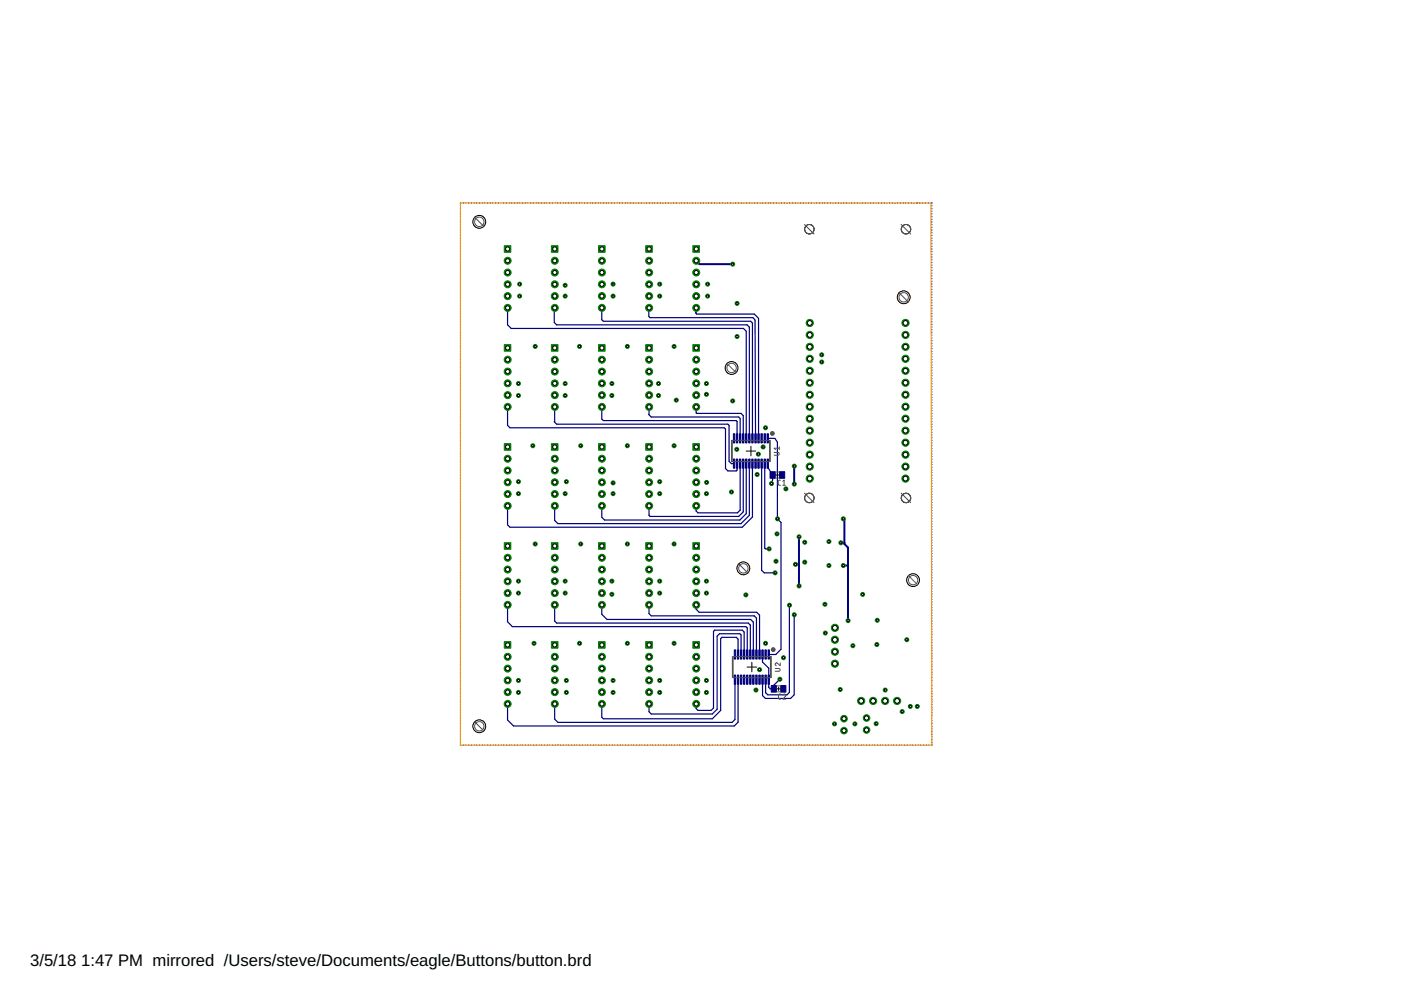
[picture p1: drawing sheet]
<svg xmlns="http://www.w3.org/2000/svg" width="297mm" height="210mm" viewBox="0 0 297 210" stroke-linecap="round" stroke-linejoin="round" font-family="sans-serif">
<defs><g id="words">
<g font-size="3.5">
<text x="6.4" y="204.7">3/5/18</text>
<text x="17.2" y="204.7">1:47 PM mirrored /Users/steve/Documents/eagle/Buttons/button.brd</text>
</g>
</g></defs>
<g fill="#000080" stroke="#000080" stroke-width=".21">
<path d="M162.6 92h.3v1.9h-.3z"/>
<path d="M162 92h.3v1.9h-.3z"/>
<path d="M161.3 92h.3v1.9h-.3z"/>
<path d="M160.7 92h.3v1.9h-.3z"/>
<path d="M160 92h.3v1.9h-.3z"/>
<path d="M159.4 92h.3v1.9h-.3z"/>
<path d="M158.7 92h.3v1.9h-.3z"/>
<path d="M158.1 92h.3v1.9h-.3z"/>
<path d="M157.4 92h.3v1.9h-.3z"/>
<path d="M156.8 92h.3v1.9h-.3z"/>
<path d="M156.1 92h.3v1.9h-.3z"/>
<path d="M155.5 92h.3v1.9h-.3z"/>
<path d="M155.5 97.3h.3v2h-.3z"/>
<path d="M156.1 97.3h.3v2h-.3z"/>
<path d="M156.8 97.3h.3v2h-.3z"/>
<path d="M157.4 97.3h.3v2h-.3z"/>
<path d="M158.1 97.3h.3v2h-.3z"/>
<path d="M158.7 97.3h.3v2h-.3z"/>
<path d="M159.4 97.3h.3v2h-.3z"/>
<path d="M160 97.3h.3v2h-.3z"/>
<path d="M160.7 97.3h.3v2h-.3z"/>
<path d="M161.3 97.3h.3v2h-.3z"/>
<path d="M162 97.3h.3v2h-.3z"/>
<path d="M162.6 97.3h.3v2h-.3z"/>
<path d="M162.8 137.8h.3v1.9h-.3z"/>
<path d="M162.2 137.8h.3v1.9h-.3z"/>
<path d="M161.5 137.8h.3v1.9h-.3z"/>
<path d="M160.9 137.8h.3v1.9h-.3z"/>
<path d="M160.2 137.8h.3v1.9h-.3z"/>
<path d="M159.6 137.8h.3v1.9h-.3z"/>
<path d="M158.9 137.8h.3v1.9h-.3z"/>
<path d="M158.3 137.8h.3v1.9h-.3z"/>
<path d="M157.6 137.8h.3v1.9h-.3z"/>
<path d="M157 137.8h.3v1.9h-.3z"/>
<path d="M156.3 137.8h.3v1.9h-.3z"/>
<path d="M155.7 137.8h.3v1.9h-.3z"/>
<path d="M155.7 143.1h.3v2h-.3z"/>
<path d="M156.3 143.1h.3v2h-.3z"/>
<path d="M157 143.1h.3v2h-.3z"/>
<path d="M157.6 143.1h.3v2h-.3z"/>
<path d="M158.3 143.1h.3v2h-.3z"/>
<path d="M158.9 143.1h.3v2h-.3z"/>
<path d="M159.6 143.1h.3v2h-.3z"/>
<path d="M160.2 143.1h.3v2h-.3z"/>
<path d="M160.9 143.1h.3v2h-.3z"/>
<path d="M161.5 143.1h.3v2h-.3z"/>
<path d="M162.2 143.1h.3v2h-.3z"/>
<path d="M162.8 143.1h.3v2h-.3z"/>
<path d="M163.3 100h1.1v1.4h-1.1z"/>
<path d="M165.3 100h1.1v1.4h-1.1z"/>
<path d="M163.5 145.4h1.1v1.3h-1.1z"/>
<path d="M165.5 145.4h1.1v1.3h-1.1z"/>
</g>
<g fill="none" stroke="#000080" stroke-width=".25">
<path d="M97.6 43.6v.1M97.6 44.2h.1M97.6 44.7v.1M97.6 45.3v.1M97.6 45.9v.1M97.6 46.5h.1M97.6 47v.1M97.6 47.6v.1M97.6 48.2h.1M97.6 48.7v.1M97.6 49.3v.1M97.6 49.9v.1"/>
<path d="M97.6 50.5h.1M97.6 51v.1M97.6 51.6v.1M97.6 52.2h.1M97.6 52.7v.1M97.6 53.3v.1M97.6 53.9v.1M97.6 54.5h.1M97.6 55v.1M97.6 55.6v.1M97.6 56.2h.1M97.6 56.7v.1"/>
<path d="M97.6 57.3v.1M97.6 57.9v.1M97.6 58.5h.1M97.6 59v.1M97.6 59.6v.1M97.7 43l-.1 .1M98.2 43h.1M98.8 43h.1M99.3 43h.1M99.9 43h.1M100.5 43h.1M101 43h.1"/>
<path d="M101.6 43h.1M102.2 43h.1M102.8 43h.1M103.3 43h.1M103.9 43h.1M104.5 43h.1M105.1 43h.1M105.6 43h.1M106.2 43h.1M106.8 43h.1M107.3 43h.1M107.9 43h.1"/>
<path d="M108.5 43h.1M109.1 43h.1M109.6 43h.1M110.2 43h.1M110.8 43h.1M111.3 43h.1M111.9 43h.1M112.5 43h.1M113.1 43h.1M113.6 43h.1M114.2 43h.1M114.8 43h.1"/>
<path d="M115.4 43h.1M115.9 43h.1M116.5 43h.1M117.1 43h.1M117.6 43h.1M118.2 43h.1M118.8 43h.1M119.4 43h.1M119.9 43h.1M120.5 43h.1M121.1 43h.1M121.6 43h.1"/>
<path d="M122.2 43h.1M122.8 43h.1M123.4 43h.1M123.9 43h.1M124.5 43h.1M125.1 43h.1M125.6 43h.1M126.2 43h.1M126.8 43h.1M127.4 43h.1M127.9 43h.1M128.5 43h.1"/>
<path d="M129.1 43h.1M129.6 43h.1M130.2 43h.1M130.8 43h.1M131.4 43h.1M131.9 43h.1M132.5 43h.1M133.1 43h.1M133.7 43h.1M134.2 43.1h.1M134.8 43.1h.1M135.4 43.1h.1"/>
<path d="M136 43.1h.1M136.5 43.1h.1M137.1 43.1h.1M137.7 43.1h.1M138.2 43.1h.1M138.8 43.1h.1M139.4 43.1h.1M140 43.1h.1M140.5 43.1h.1M141.1 43.1h.1M141.7 43.1h.1M142.2 43.1h.1"/>
<path d="M142.8 43.1h.1M143.4 43.1h.1M144 43.1h.1M144.5 43.1h.1M145.1 43.1h.1M145.7 43.1h.1M146.2 43.1h.1M146.8 43.1h.1M147.4 43.1h.1M148 43.1h.1M148.5 43.1h.1M149.1 43.1h.1"/>
<path d="M149.7 43.1h.1M150.2 43.1h.1M150.8 43.1h.1M151.4 43.1h.1M152 43.1h.1M152.5 43.1h.1M153.1 43.1h.1M153.7 43.1h.1M154.3 43.1h.1M154.8 43.1h.1M155.4 43.1h.1M156 43.1h.1"/>
<path d="M156.5 43.1h.1M157.1 43.1h.1M157.7 43.1h.1M158.3 43.1h.1M158.8 43.1h.1M159.4 43.1h.1M160 43.1h.1M160.5 43.1h.1M161.1 43.1h.1M161.7 43.1h.1M162.3 43.1h.1M162.8 43.1h.1"/>
<path d="M163.4 43.1h.1M164 43.1h.1M164.5 43.1h.1M165.1 43.1h.1M165.7 43.1h.1M166.3 43.1h.1M166.8 43.1h.1M167.4 43.1h.1M168 43.1h.1M168.6 43.1h.1M169.1 43.1h.1M169.7 43.1h.1"/>
<path d="M170.3 43.1h.1M170.9 43.1h.1M171.4 43.1h.1M172 43.1h.1M172.6 43.1h.1M173.1 43.1h.1M173.7 43.1h.1M174.3 43.1h.1M174.9 43.1h.1M175.4 43.1h.1M176 43.1h.1M176.6 43.1h.1"/>
<path d="M177.1 43.1h.1M177.7 43.1h.1M178.3 43.1h.1M178.9 43.1h.1M179.4 43.1h.1M180 43.1h.1M180.6 43.1h.1M181.1 43.1h.1M181.7 43.1h.1M182.3 43.1h.1M182.9 43.1h.1M183.4 43.1h.1"/>
<path d="M184 43.1h.1M184.6 43.1h.1M185.1 43.1h.1M185.7 43.1h.1M186.3 43.1h.1M186.9 43.1h.1M187.5 43.1h.1M188 43.1h.1M188.6 43.1h.1M189.2 43.1h.1M189.7 43.1h.1M190.3 43.1h.1"/>
<path d="M190.9 43.1h.1M191.5 43.1h.1M192 43.1h.1M192.6 43.1h.1M193.2 43.1h.1M193.7 43.1h.1M194.3 43.1h.2M195 43.1h.1M195.6 43.1h.1M196.2 43.1h.1M196.8 43h.2M197.5 43l.1 .1"/>
<path d="M197.6 43.6v.1M197.6 44.2h.1M197.6 44.7v.1M197.6 45.3v.1M197.6 45.9v.1M197.6 46.5h.1M197.6 47v.1M197.6 47.6v.1M197.6 48.2h.1M197.6 48.7v.1M197.6 49.3v.1M197.6 49.9v.1"/>
<path d="M197.6 50.5h.1M197.6 51v.1M197.6 51.6v.1M197.6 52.2h.1M197.6 52.7v.1M197.6 53.3v.1M197.6 53.9v.1M197.6 54.5h.1M197.6 55v.1M197.6 55.6v.1M197.6 56.2h.1M197.6 56.7v.1"/>
<path d="M197.6 57.3v.1M197.6 57.9v.1M197.6 58.5h.1M197.6 59v.1M197.6 59.6v.1M97.6 60.2h.1M97.6 60.7v.1M97.6 61.3v.1M97.6 61.9v.1M97.6 62.5h.1M97.6 63v.1M97.6 63.6v.1"/>
<path d="M97.6 64.2h.1M97.6 64.7v.1M97.6 65.3v.1M97.6 65.9v.1M97.6 66.5h.1M97.6 67v.1M97.6 67.6v.1M97.6 68.2h.1M97.6 68.7v.1M97.6 69.3v.1M97.6 69.9v.1M97.6 70.5h.1"/>
<path d="M97.6 71v.1M97.6 71.6v.1M97.6 72.2h.1M97.6 72.7v.1M97.6 73.3v.1M97.6 73.9v.1M97.6 74.5h.1M97.6 75v.1M97.6 75.6v.1M97.6 76.2v.1M97.6 76.8h.1M97.6 77.3v.1"/>
<path d="M97.6 77.9v.1M97.6 78.5h.1M97.6 79.1h.1M97.6 79.6v.1M107.6 65.3v3.6l.8 .7h49.2l.6 .6v22.7M117.6 65.3l-.1 3.1 .5 .5h40.4l.5 .5v23.5M127.6 65.3v2.5l.3 .3h31.3l.3 .4v24.4M137.6 65.3v1.8l.2 .3h21.9l.4 .5 .1 25M147.6 65.3v.9l-.1 .1 .2 .3h12.2l.9 .9v25.4M197.6 60.2h.1M197.6 60.7v.1M197.6 61.3v.1"/>
<path d="M197.6 61.9v.1M197.6 62.5h.1M197.6 63v.1M197.6 63.6v.1M197.6 64.2h.1M197.6 64.7v.1M197.6 65.3v.1M197.6 65.9v.1M197.6 66.5h.1M197.6 67v.1M197.6 67.6v.1M197.6 68.2h.1"/>
<path d="M197.6 68.7v.1M197.6 69.3v.1M197.6 69.9v.1M197.6 70.5h.1M197.6 71v.1M197.6 71.6v.1M197.6 72.2h.1M197.6 72.7v.1M197.6 73.3v.1M197.6 73.9v.1M197.6 74.5h.1M197.6 75v.1"/>
<path d="M197.6 75.6v.1M197.6 76.2v.1M197.6 76.8h.1M197.6 77.3v.1M197.6 77.9v.1M197.6 78.5h.1M197.6 79.1h.1M197.6 79.6v.1M97.6 80.2v.1M97.6 80.8h.1M97.6 81.3v.1M97.6 81.9v.1"/>
<path d="M97.6 82.5h.1M97.6 83.1h.1M97.6 83.6v.1M97.6 84.2v.1M97.6 84.8h.1M97.6 85.3v.1M97.6 85.9v.1M97.6 86.5v.1M97.6 87.1h.1M97.6 87.6v.1M97.6 88.2v.1M97.6 88.8h.1"/>
<path d="M97.6 89.3v.1M97.6 89.9v.1M97.6 90.5v.1M97.6 91.1h.1M97.6 91.6v.1M97.6 92.2v.1M97.6 92.8h.1M97.6 93.3v.1M97.6 93.9v.1M97.6 94.5v.1M97.6 95.1h.1M97.6 95.6v.1"/>
<path d="M97.6 96.2v.1M97.6 96.8h.1M97.6 97.3v.1M97.6 97.9v.1M97.6 98.5v.1M97.6 99.1h.1M97.6 99.6v.1M107.6 86.3v3.9l.5 .5h45.5l.2 .3v8.3l.5 .5h1.8l.2-.1v-1.4M117.6 86.3l-.1 3.1 .5 .5h36.3l.3 .3v7.6l.5 .5h.5M127.6 86.3v2.6l.3 .3h28.2l.2 .2v3.5M137.6 86.3v1.6l.5 .5h18.5l.3 .3v4.2M147.6 86.3v1.2l.1 .2h9.4l.5 .4v4.8"/>
<path d="M156.9 98.3v9.9l-.5 .5h-8.4l-.4-.3v-1.1M157.6 98.3v10.2l-1 1h-18.8l-.2-.2v-2M158.2 98.3v10.6l-1.3 1.4h-28.7l-.6-.6v-2.4M158.9 98.3v11l-1.8 1.7h-38.8l-.7-.7v-3M159.5 98.3v11.3l-2.1 2.2h-49.3l-.5-.5v-4M161.5 98.3v22.6l.5 .6h2.3M162.1 98.3v17.9l.2 .2h.7M162.8 92.9h1.5l.5 .8v16.3l.8 .8v26.9l-1.1 1.1h-1.5M162.8 98.3v.8l1 1.6v1l-.2 .8M197.6 80.2v.1M197.6 80.8h.1M197.6 81.3v.1"/>
<path d="M197.6 81.9v.1M197.6 82.5h.1M197.6 83.1h.1M197.6 83.6v.1M197.6 84.2v.1M197.6 84.8h.1M197.6 85.3v.1M197.6 85.9v.1M197.6 86.5v.1M197.6 87.1h.1M197.6 87.6v.1M197.6 88.2v.1"/>
<path d="M197.6 88.8h.1M197.6 89.3v.1M197.6 89.9v.1M197.6 90.5v.1M197.6 91.1h.1M197.6 91.6v.1M197.6 92.2v.1M197.6 92.8h.1M197.6 93.3v.1M197.6 93.9v.1M197.6 94.5v.1M197.6 95.1h.1"/>
<path d="M197.6 95.6v.1M197.6 96.2v.1M197.6 96.8h.1M197.6 97.3v.1M197.6 97.9v.1M197.6 98.5v.1M197.6 99.1h.1M197.6 99.6v.1M97.6 100.2v.1M97.6 100.8h.1M97.6 101.3v.1M97.6 101.9v.1"/>
<path d="M97.6 102.5v.1M97.6 103.1h.1M97.6 103.6v.1M97.6 104.2v.1M97.6 104.8h.1M97.6 105.3v.1M97.6 105.9v.1M97.6 106.5v.1M97.6 107.1h.1M97.6 107.6v.1M97.6 108.2v.1M97.6 108.8h.1"/>
<path d="M97.6 109.3v.1M97.6 109.9v.1M97.6 110.5v.1M97.6 111.1h.1M97.6 111.6v.1M97.6 112.2v.1M97.6 112.8h.1M97.6 113.3v.1M97.6 113.9v.1M97.6 114.5v.1M97.6 115.1h.1M97.6 115.6v.1"/>
<path d="M97.6 116.2v.1M97.6 116.8h.1M97.6 117.3v.1M97.6 117.9v.1M97.6 118.5v.1M97.6 119.1h.1M97.6 119.6v.1M197.6 100.2v.1M197.6 100.8h.1M197.6 101.3v.1M197.6 101.9v.1M197.6 102.5v.1"/>
<path d="M197.6 103.1h.1M197.6 103.6v.1M197.6 104.2v.1M197.6 104.8h.1M197.6 105.3v.1M197.6 105.9v.1M197.6 106.5v.1M197.6 107.1h.1M197.6 107.6v.1M197.6 108.2v.1M197.6 108.8h.1M197.6 109.3v.1"/>
<path d="M197.6 109.9v.1M197.6 110.5v.1M197.6 111.1h.1M197.6 111.6v.1M197.6 112.2v.1M197.6 112.8h.1M197.6 113.3v.1M197.6 113.9v.1M197.6 114.5v.1M197.6 115.1h.1M197.6 115.6v.1M197.6 116.2v.1"/>
<path d="M197.6 116.8h.1M197.6 117.3v.1M197.6 117.9v.1M197.6 118.5v.1M197.6 119.1h.1M197.6 119.6v.1M97.6 120.2v.1M97.6 120.8h.1M97.6 121.3v.1M97.6 121.9v.1M97.6 122.5v.1M97.6 123.1h.1"/>
<path d="M97.6 123.6v.1M97.6 124.2v.1M97.6 124.8h.1M97.6 125.3v.1M97.6 125.9v.1M97.6 126.5v.1M97.6 127.1h.1M97.6 127.6v.1M97.6 128.2v.1M97.6 128.8h.1M97.6 129.3v.1M97.6 129.9v.1"/>
<path d="M97.6 130.5v.1M97.6 131.1h.1M97.6 131.6v.1M97.6 132.2v.1M97.6 132.8h.1M97.6 133.3v.1M97.6 133.9v.1M97.6 134.5v.1M97.6 135.1h.1M97.6 135.6v.1M97.6 136.2v.1M97.6 136.8h.1"/>
<path d="M97.6 137.4h.1M97.6 137.9v.1M97.6 138.5v.1M97.6 139.1h.1M97.6 139.6v.1M107.6 128.2v3.6l1 1.1h49.5l.3 .2v5.7M117.6 128.2v3.5l.4 .4h40.6l.5 .4v6.3M127.6 128.2v2l1.1 1.1h30.5l.5 .6v6.9M137.6 128.2v1.9l.5 .5h21.8l.5 .4v7.8M147.6 128.2v1l.6 .6h12.2l.6 .6v8.4M156.5 138.8v-3.3l-.4-.4h-3l-.3 .3v15.2l-1.8 1.8h-23.1l-.3-.3v-2.9M157.1 138.8v-4.2l-.2-.2h-4.4l-.5 .5v15.5l-1 1h-12.9l-.5-.5v-1.7"/>
<path d="M157.8 138.8v-4.8l-.4-.4h-5.9l-.2 .3v16.2l-.5 .5h-2.8l-.4-.4v-1M161.7 138.8v1.6l1.3 1.3v4l.3 .3h.8v-.7l1.2-1.3M167.4 128.3v18.5l-.5 .5h-4.1l-.5-.4v-2.8M168.4 130.3v17l-.8 .8h-5.3l-.6-.6v-3.4M197.6 120.2v.1M197.6 120.8h.1M197.6 121.3v.1M197.6 121.9v.1M197.6 122.5v.1M197.6 123.1h.1M197.6 123.6v.1M197.6 124.2v.1"/>
<path d="M197.6 124.8h.1M197.6 125.3v.1M197.6 125.9v.1M197.6 126.5v.1M197.6 127.1h.1M197.6 127.6v.1M197.6 128.2v.1M197.6 128.8h.1M197.6 129.3v.1M197.6 129.9v.1M197.6 130.5v.1M197.6 131.1h.1"/>
<path d="M197.6 131.6v.1M197.6 132.2v.1M197.6 132.8h.1M197.6 133.3v.1M197.6 133.9v.1M197.6 134.5v.1M197.6 135.1h.1M197.6 135.6v.1M197.6 136.2v.1M197.6 136.8h.1M197.6 137.4h.1M197.6 137.9v.1"/>
<path d="M197.6 138.5v.1M197.6 139.1h.1M197.6 139.6v.1M97.6 140.2v.1M97.6 140.8h.1M97.6 141.4h.1M97.6 141.9v.1M97.6 142.5v.1M97.6 143.1h.1M97.6 143.6v.1M97.6 144.2v.1M97.6 144.8h.1"/>
<path d="M97.6 145.4h.1M97.6 145.9v.1M97.6 146.5v.1M97.6 147.1h.1M97.6 147.6v.1M97.6 148.2v.1M97.6 148.8h.1M97.6 149.4h.1M97.6 149.9v.1M97.6 150.5v.1M97.6 151.1h.1M97.6 151.6v.1"/>
<path d="M97.6 152.2v.1M97.6 152.8h.1M97.6 153.4h.1M97.6 153.9v.1M97.6 154.5v.1M97.6 155.1h.1M97.6 155.6v.1M97.6 156.2v.1M97.6 156.8h.1M97.6 157.4h.1M97.6 157.9l.1 .1M98.2 158h.1"/>
<path d="M98.8 158h.1M99.3 158h.1M99.9 158h.1M100.5 158h.1M101 158h.1M101.6 158h.1M102.2 158h.1M102.8 158h.1M103.4 158h.1M103.9 158h.1M104.5 158h.1M105.1 158h.1"/>
<path d="M105.6 158h.1M106.2 158h.1M106.8 158h.1M107.4 158h.1M107.9 158h.1M108.5 158h.1M109.1 158h.1M109.7 158h.1M110.2 158h.1M110.8 158h.1M111.4 158h.1M112 158h.1"/>
<path d="M112.5 158h.1M113.1 158h.1M113.7 158h.1M114.3 158h.1M114.8 158h.1M115.4 158h.1M116 158h.1M116.6 158h.1M117.1 158h.1M117.7 158h.1M118.3 158h.1M118.9 158h.1"/>
<path d="M119.4 158h.1M120 158h.1M120.6 158h.1M121.2 158h.1M121.7 158h.1M122.3 158h.1M122.9 158h.1M123.4 158h.1M124 158h.1M124.6 158h.1M125.2 158h.1M125.8 158h.1"/>
<path d="M126.3 158h.1M126.9 158h.1M127.5 158h.1M128 158h.1M128.6 158h.1M129.2 158h.1M129.8 158h.1M130.3 158h.1M130.9 158h.1M131.5 158h.1M132.1 158h.1M132.6 158h.1"/>
<path d="M133.2 158h.1M133.8 158h.1M134.3 158h.1M134.9 158h.1M135.5 158h.1M136.1 158h.1M136.7 158h.1M137.2 158h.1M137.8 158h.1M138.4 158h.1M138.9 158h.1M139.5 158h.1"/>
<path d="M140.1 158h.1M140.7 158h.1M141.2 158h.1M141.8 158h.1M142.4 158h.1M143 158h.1M143.5 158h.1M144.1 158h.1M144.7 158h.1M145.3 158h.1M145.8 158h.1M146.4 158h.1"/>
<path d="M147 158h.1M147.6 158h.1M148.1 158h.1M148.7 158h.1M149.3 158h.1M149.9 158h.1M150.4 158h.1M151 158h.1M151.6 158h.1M152.1 158h.1M152.7 158h.1M153.3 158h.1"/>
<path d="M153.9 158h.1M154.5 158h.1M155 158h.1M155.6 158h.1M155.8 144.1v8.4l-.6 .7h-36.9l-.7-.7v-3.3M156.2 158h.1M156.5 144.1v9l-.8 .8h-46.8l-1.3-1.2v-3.5M156.7 158h.1M157.3 158h.1M157.9 158h.1M158.5 158h.1M159 158h.1"/>
<path d="M159.6 158h.1M160.2 158h.1M160.8 158h.1M161.3 158h.1M161.9 158h.1M162.5 158h.1M163.1 158h.1M163.6 158h.1M164.2 158h.1M164.8 158h.1M165.4 158h.1M165.9 158h.1"/>
<path d="M166.5 158h.1M167.1 158h.1M167.6 158h.1M168.2 158h.1M168.8 158h.1M169.4 158h.1M169.9 158h.1M170.5 158h.1M171.1 158h.1M171.7 158h.1M172.2 158h.1M172.8 158h.1"/>
<path d="M173.4 158h.1M174 158h.1M174.5 158h.1M175.1 158h.1M175.7 158h.1M176.3 158h.1M176.8 158h.1M177.4 158h.1M178 158h.1M178.6 158h.1M179.1 158h.1M179.7 158h.1"/>
<path d="M180.3 158h.1M180.8 158h.1M181.4 158h.1M182 158h.1M182.6 158h.1M183.2 158h.1M183.7 158h.1M184.3 158h.1M184.9 158h.1M185.4 158h.1M186 158h.1M186.6 158h.1"/>
<path d="M187.2 158h.1M187.7 158h.1M188.3 158h.1M188.9 158h.1M189.5 158h.1M190 158h.1M190.6 158h.1M191.2 158h.1M191.8 158h.1M192.3 158h.1M192.9 158h.1M193.5 158h.1"/>
<path d="M194.1 158h.1M194.6 158h.1M195.2 158h.1M195.8 158h.1M196.4 158h.1M196.9 158h.1M197.6 157.9l-.1 .1M197.6 140.2v.1M197.6 140.8h.1M197.6 141.4h.1M197.6 141.9v.1M197.6 142.5v.1"/>
<path d="M197.6 143.1h.1M197.6 143.6v.1M197.6 144.2v.1M197.6 144.8h.1M197.6 145.4h.1M197.6 145.9v.1M197.6 146.5v.1M197.6 147.1h.1M197.6 147.6v.1M197.6 148.2v.1M197.6 148.8h.1M197.6 149.4h.1"/>
<path d="M197.6 149.9v.1M197.6 150.5v.1M197.6 151.1h.1M197.6 151.6v.1M197.6 152.2v.1M197.6 152.8h.1M197.6 153.4h.1M197.6 153.9v.1M197.6 154.5v.1M197.6 155.1h.1M197.6 155.6v.1M197.6 156.2v.1"/>
<path d="M197.6 156.8h.1M197.6 157.4h.1"/>
</g>
<path d="M147.6 55.3l.7 .7h7M168.4 98.8v3.8M168.6 119.7h.5l.3 .2M169.4 113.8v10.4M178.3 115.1h.7M178.8 110h.2v5.3l.8 .8v15.5M178.8 119.9h1" fill="none" stroke="#000080" stroke-width=".42"/>
<path d="M146.9 52.1h1.4v1.4h-1.4z" fill="#008000" stroke="#008000" stroke-width=".21"/>
<circle cx="147.6" cy="52.8" r=".44" fill="#fff" stroke="#000" stroke-width=".21"/>
<circle cx="147.6" cy="55.3" r=".74" fill="#008000" stroke="#008000" stroke-width=".21"/>
<circle cx="147.6" cy="55.3" r=".44" fill="#fff" stroke="#000" stroke-width=".21"/>
<circle cx="147.6" cy="57.8" r=".74" fill="#008000" stroke="#008000" stroke-width=".21"/>
<circle cx="147.6" cy="57.8" r=".44" fill="#fff" stroke="#000" stroke-width=".21"/>
<circle cx="147.6" cy="60.3" r=".74" fill="#008000" stroke="#008000" stroke-width=".21"/>
<circle cx="147.6" cy="60.3" r=".44" fill="#fff" stroke="#000" stroke-width=".21"/>
<circle cx="147.6" cy="62.8" r=".74" fill="#008000" stroke="#008000" stroke-width=".21"/>
<circle cx="147.6" cy="62.8" r=".44" fill="#fff" stroke="#000" stroke-width=".21"/>
<circle cx="147.6" cy="65.3" r=".74" fill="#008000" stroke="#008000" stroke-width=".21"/>
<circle cx="147.6" cy="65.3" r=".44" fill="#fff" stroke="#000" stroke-width=".21"/>
<path d="M106.9 73.1h1.4v1.4h-1.4z" fill="#008000" stroke="#008000" stroke-width=".21"/>
<circle cx="107.6" cy="73.8" r=".44" fill="#fff" stroke="#000" stroke-width=".21"/>
<circle cx="107.6" cy="76.3" r=".74" fill="#008000" stroke="#008000" stroke-width=".21"/>
<circle cx="107.6" cy="76.3" r=".44" fill="#fff" stroke="#000" stroke-width=".21"/>
<circle cx="107.6" cy="78.8" r=".74" fill="#008000" stroke="#008000" stroke-width=".21"/>
<circle cx="107.6" cy="78.8" r=".44" fill="#fff" stroke="#000" stroke-width=".21"/>
<circle cx="107.6" cy="81.3" r=".74" fill="#008000" stroke="#008000" stroke-width=".21"/>
<circle cx="107.6" cy="81.3" r=".44" fill="#fff" stroke="#000" stroke-width=".21"/>
<circle cx="107.6" cy="83.8" r=".74" fill="#008000" stroke="#008000" stroke-width=".21"/>
<circle cx="107.6" cy="83.8" r=".44" fill="#fff" stroke="#000" stroke-width=".21"/>
<circle cx="107.6" cy="86.3" r=".74" fill="#008000" stroke="#008000" stroke-width=".21"/>
<circle cx="107.6" cy="86.3" r=".44" fill="#fff" stroke="#000" stroke-width=".21"/>
<path d="M146.9 94.1h1.4v1.4h-1.4z" fill="#008000" stroke="#008000" stroke-width=".21"/>
<circle cx="147.6" cy="94.8" r=".44" fill="#fff" stroke="#000" stroke-width=".21"/>
<circle cx="147.6" cy="97.3" r=".74" fill="#008000" stroke="#008000" stroke-width=".21"/>
<circle cx="147.6" cy="97.3" r=".44" fill="#fff" stroke="#000" stroke-width=".21"/>
<circle cx="147.6" cy="99.8" r=".74" fill="#008000" stroke="#008000" stroke-width=".21"/>
<circle cx="147.6" cy="99.8" r=".44" fill="#fff" stroke="#000" stroke-width=".21"/>
<circle cx="147.6" cy="102.3" r=".74" fill="#008000" stroke="#008000" stroke-width=".21"/>
<circle cx="147.6" cy="102.3" r=".44" fill="#fff" stroke="#000" stroke-width=".21"/>
<circle cx="147.6" cy="104.8" r=".74" fill="#008000" stroke="#008000" stroke-width=".21"/>
<circle cx="147.6" cy="104.8" r=".44" fill="#fff" stroke="#000" stroke-width=".21"/>
<circle cx="147.6" cy="107.3" r=".74" fill="#008000" stroke="#008000" stroke-width=".21"/>
<circle cx="147.6" cy="107.3" r=".44" fill="#fff" stroke="#000" stroke-width=".21"/>
<path d="M136.9 94.1h1.4v1.4h-1.4z" fill="#008000" stroke="#008000" stroke-width=".21"/>
<circle cx="137.6" cy="94.8" r=".44" fill="#fff" stroke="#000" stroke-width=".21"/>
<circle cx="137.6" cy="97.3" r=".74" fill="#008000" stroke="#008000" stroke-width=".21"/>
<circle cx="137.6" cy="97.3" r=".44" fill="#fff" stroke="#000" stroke-width=".21"/>
<circle cx="137.6" cy="99.8" r=".74" fill="#008000" stroke="#008000" stroke-width=".21"/>
<circle cx="137.6" cy="99.8" r=".44" fill="#fff" stroke="#000" stroke-width=".21"/>
<circle cx="137.6" cy="102.3" r=".74" fill="#008000" stroke="#008000" stroke-width=".21"/>
<circle cx="137.6" cy="102.3" r=".44" fill="#fff" stroke="#000" stroke-width=".21"/>
<circle cx="137.6" cy="104.8" r=".74" fill="#008000" stroke="#008000" stroke-width=".21"/>
<circle cx="137.6" cy="104.8" r=".44" fill="#fff" stroke="#000" stroke-width=".21"/>
<circle cx="137.6" cy="107.3" r=".74" fill="#008000" stroke="#008000" stroke-width=".21"/>
<circle cx="137.6" cy="107.3" r=".44" fill="#fff" stroke="#000" stroke-width=".21"/>
<path d="M126.9 94.1h1.4v1.4h-1.4z" fill="#008000" stroke="#008000" stroke-width=".21"/>
<circle cx="127.6" cy="94.8" r=".44" fill="#fff" stroke="#000" stroke-width=".21"/>
<circle cx="127.6" cy="97.3" r=".74" fill="#008000" stroke="#008000" stroke-width=".21"/>
<circle cx="127.6" cy="97.3" r=".44" fill="#fff" stroke="#000" stroke-width=".21"/>
<circle cx="127.6" cy="99.8" r=".74" fill="#008000" stroke="#008000" stroke-width=".21"/>
<circle cx="127.6" cy="99.8" r=".44" fill="#fff" stroke="#000" stroke-width=".21"/>
<circle cx="127.6" cy="102.3" r=".74" fill="#008000" stroke="#008000" stroke-width=".21"/>
<circle cx="127.6" cy="102.3" r=".44" fill="#fff" stroke="#000" stroke-width=".21"/>
<circle cx="127.6" cy="104.8" r=".74" fill="#008000" stroke="#008000" stroke-width=".21"/>
<circle cx="127.6" cy="104.8" r=".44" fill="#fff" stroke="#000" stroke-width=".21"/>
<circle cx="127.6" cy="107.3" r=".74" fill="#008000" stroke="#008000" stroke-width=".21"/>
<circle cx="127.6" cy="107.3" r=".44" fill="#fff" stroke="#000" stroke-width=".21"/>
<path d="M116.9 94.1h1.4v1.4h-1.4z" fill="#008000" stroke="#008000" stroke-width=".21"/>
<circle cx="117.6" cy="94.8" r=".44" fill="#fff" stroke="#000" stroke-width=".21"/>
<circle cx="117.6" cy="97.3" r=".74" fill="#008000" stroke="#008000" stroke-width=".21"/>
<circle cx="117.6" cy="97.3" r=".44" fill="#fff" stroke="#000" stroke-width=".21"/>
<circle cx="117.6" cy="99.8" r=".74" fill="#008000" stroke="#008000" stroke-width=".21"/>
<circle cx="117.6" cy="99.8" r=".44" fill="#fff" stroke="#000" stroke-width=".21"/>
<circle cx="117.6" cy="102.3" r=".74" fill="#008000" stroke="#008000" stroke-width=".21"/>
<circle cx="117.6" cy="102.3" r=".44" fill="#fff" stroke="#000" stroke-width=".21"/>
<circle cx="117.6" cy="104.8" r=".74" fill="#008000" stroke="#008000" stroke-width=".21"/>
<circle cx="117.6" cy="104.8" r=".44" fill="#fff" stroke="#000" stroke-width=".21"/>
<circle cx="117.6" cy="107.3" r=".74" fill="#008000" stroke="#008000" stroke-width=".21"/>
<circle cx="117.6" cy="107.3" r=".44" fill="#fff" stroke="#000" stroke-width=".21"/>
<path d="M106.9 94.1h1.4v1.4h-1.4z" fill="#008000" stroke="#008000" stroke-width=".21"/>
<circle cx="107.6" cy="94.8" r=".44" fill="#fff" stroke="#000" stroke-width=".21"/>
<circle cx="107.6" cy="97.3" r=".74" fill="#008000" stroke="#008000" stroke-width=".21"/>
<circle cx="107.6" cy="97.3" r=".44" fill="#fff" stroke="#000" stroke-width=".21"/>
<circle cx="107.6" cy="99.8" r=".74" fill="#008000" stroke="#008000" stroke-width=".21"/>
<circle cx="107.6" cy="99.8" r=".44" fill="#fff" stroke="#000" stroke-width=".21"/>
<circle cx="107.6" cy="102.3" r=".74" fill="#008000" stroke="#008000" stroke-width=".21"/>
<circle cx="107.6" cy="102.3" r=".44" fill="#fff" stroke="#000" stroke-width=".21"/>
<circle cx="107.6" cy="104.8" r=".74" fill="#008000" stroke="#008000" stroke-width=".21"/>
<circle cx="107.6" cy="104.8" r=".44" fill="#fff" stroke="#000" stroke-width=".21"/>
<circle cx="107.6" cy="107.3" r=".74" fill="#008000" stroke="#008000" stroke-width=".21"/>
<circle cx="107.6" cy="107.3" r=".44" fill="#fff" stroke="#000" stroke-width=".21"/>
<path d="M146.9 115.1h1.4v1.4h-1.4z" fill="#008000" stroke="#008000" stroke-width=".21"/>
<circle cx="147.6" cy="115.8" r=".44" fill="#fff" stroke="#000" stroke-width=".21"/>
<circle cx="147.6" cy="118.3" r=".74" fill="#008000" stroke="#008000" stroke-width=".21"/>
<circle cx="147.6" cy="118.3" r=".44" fill="#fff" stroke="#000" stroke-width=".21"/>
<circle cx="147.6" cy="120.8" r=".74" fill="#008000" stroke="#008000" stroke-width=".21"/>
<circle cx="147.6" cy="120.8" r=".44" fill="#fff" stroke="#000" stroke-width=".21"/>
<circle cx="147.6" cy="123.3" r=".74" fill="#008000" stroke="#008000" stroke-width=".21"/>
<circle cx="147.6" cy="123.3" r=".44" fill="#fff" stroke="#000" stroke-width=".21"/>
<circle cx="147.6" cy="125.8" r=".74" fill="#008000" stroke="#008000" stroke-width=".21"/>
<circle cx="147.6" cy="125.8" r=".44" fill="#fff" stroke="#000" stroke-width=".21"/>
<circle cx="147.6" cy="128.2" r=".74" fill="#008000" stroke="#008000" stroke-width=".21"/>
<circle cx="147.6" cy="128.2" r=".44" fill="#fff" stroke="#000" stroke-width=".21"/>
<path d="M136.9 115.1h1.4v1.4h-1.4z" fill="#008000" stroke="#008000" stroke-width=".21"/>
<circle cx="137.6" cy="115.8" r=".44" fill="#fff" stroke="#000" stroke-width=".21"/>
<circle cx="137.6" cy="118.3" r=".74" fill="#008000" stroke="#008000" stroke-width=".21"/>
<circle cx="137.6" cy="118.3" r=".44" fill="#fff" stroke="#000" stroke-width=".21"/>
<circle cx="137.6" cy="120.8" r=".74" fill="#008000" stroke="#008000" stroke-width=".21"/>
<circle cx="137.6" cy="120.8" r=".44" fill="#fff" stroke="#000" stroke-width=".21"/>
<circle cx="137.6" cy="123.3" r=".74" fill="#008000" stroke="#008000" stroke-width=".21"/>
<circle cx="137.6" cy="123.3" r=".44" fill="#fff" stroke="#000" stroke-width=".21"/>
<circle cx="137.6" cy="125.8" r=".74" fill="#008000" stroke="#008000" stroke-width=".21"/>
<circle cx="137.6" cy="125.8" r=".44" fill="#fff" stroke="#000" stroke-width=".21"/>
<circle cx="137.6" cy="128.2" r=".74" fill="#008000" stroke="#008000" stroke-width=".21"/>
<circle cx="137.6" cy="128.2" r=".44" fill="#fff" stroke="#000" stroke-width=".21"/>
<path d="M126.9 115.1h1.4v1.4h-1.4z" fill="#008000" stroke="#008000" stroke-width=".21"/>
<circle cx="127.6" cy="115.8" r=".44" fill="#fff" stroke="#000" stroke-width=".21"/>
<circle cx="127.6" cy="118.3" r=".74" fill="#008000" stroke="#008000" stroke-width=".21"/>
<circle cx="127.6" cy="118.3" r=".44" fill="#fff" stroke="#000" stroke-width=".21"/>
<circle cx="127.6" cy="120.8" r=".74" fill="#008000" stroke="#008000" stroke-width=".21"/>
<circle cx="127.6" cy="120.8" r=".44" fill="#fff" stroke="#000" stroke-width=".21"/>
<circle cx="127.6" cy="123.3" r=".74" fill="#008000" stroke="#008000" stroke-width=".21"/>
<circle cx="127.6" cy="123.3" r=".44" fill="#fff" stroke="#000" stroke-width=".21"/>
<circle cx="127.6" cy="125.8" r=".74" fill="#008000" stroke="#008000" stroke-width=".21"/>
<circle cx="127.6" cy="125.8" r=".44" fill="#fff" stroke="#000" stroke-width=".21"/>
<circle cx="127.6" cy="128.2" r=".74" fill="#008000" stroke="#008000" stroke-width=".21"/>
<circle cx="127.6" cy="128.2" r=".44" fill="#fff" stroke="#000" stroke-width=".21"/>
<path d="M116.9 115.1h1.4v1.4h-1.4z" fill="#008000" stroke="#008000" stroke-width=".21"/>
<circle cx="117.6" cy="115.8" r=".44" fill="#fff" stroke="#000" stroke-width=".21"/>
<circle cx="117.6" cy="118.3" r=".74" fill="#008000" stroke="#008000" stroke-width=".21"/>
<circle cx="117.6" cy="118.3" r=".44" fill="#fff" stroke="#000" stroke-width=".21"/>
<circle cx="117.6" cy="120.8" r=".74" fill="#008000" stroke="#008000" stroke-width=".21"/>
<circle cx="117.6" cy="120.8" r=".44" fill="#fff" stroke="#000" stroke-width=".21"/>
<circle cx="117.6" cy="123.3" r=".74" fill="#008000" stroke="#008000" stroke-width=".21"/>
<circle cx="117.6" cy="123.3" r=".44" fill="#fff" stroke="#000" stroke-width=".21"/>
<circle cx="117.6" cy="125.8" r=".74" fill="#008000" stroke="#008000" stroke-width=".21"/>
<circle cx="117.6" cy="125.8" r=".44" fill="#fff" stroke="#000" stroke-width=".21"/>
<circle cx="117.6" cy="128.2" r=".74" fill="#008000" stroke="#008000" stroke-width=".21"/>
<circle cx="117.6" cy="128.2" r=".44" fill="#fff" stroke="#000" stroke-width=".21"/>
<path d="M136.9 52.1h1.4v1.4h-1.4z" fill="#008000" stroke="#008000" stroke-width=".21"/>
<circle cx="137.6" cy="52.8" r=".44" fill="#fff" stroke="#000" stroke-width=".21"/>
<circle cx="137.6" cy="55.3" r=".74" fill="#008000" stroke="#008000" stroke-width=".21"/>
<circle cx="137.6" cy="55.3" r=".44" fill="#fff" stroke="#000" stroke-width=".21"/>
<circle cx="137.6" cy="57.8" r=".74" fill="#008000" stroke="#008000" stroke-width=".21"/>
<circle cx="137.6" cy="57.8" r=".44" fill="#fff" stroke="#000" stroke-width=".21"/>
<circle cx="137.6" cy="60.3" r=".74" fill="#008000" stroke="#008000" stroke-width=".21"/>
<circle cx="137.6" cy="60.3" r=".44" fill="#fff" stroke="#000" stroke-width=".21"/>
<circle cx="137.6" cy="62.8" r=".74" fill="#008000" stroke="#008000" stroke-width=".21"/>
<circle cx="137.6" cy="62.8" r=".44" fill="#fff" stroke="#000" stroke-width=".21"/>
<circle cx="137.6" cy="65.3" r=".74" fill="#008000" stroke="#008000" stroke-width=".21"/>
<circle cx="137.6" cy="65.3" r=".44" fill="#fff" stroke="#000" stroke-width=".21"/>
<path d="M106.9 115.1h1.4v1.4h-1.4z" fill="#008000" stroke="#008000" stroke-width=".21"/>
<circle cx="107.6" cy="115.8" r=".44" fill="#fff" stroke="#000" stroke-width=".21"/>
<circle cx="107.6" cy="118.3" r=".74" fill="#008000" stroke="#008000" stroke-width=".21"/>
<circle cx="107.6" cy="118.3" r=".44" fill="#fff" stroke="#000" stroke-width=".21"/>
<circle cx="107.6" cy="120.8" r=".74" fill="#008000" stroke="#008000" stroke-width=".21"/>
<circle cx="107.6" cy="120.8" r=".44" fill="#fff" stroke="#000" stroke-width=".21"/>
<circle cx="107.6" cy="123.3" r=".74" fill="#008000" stroke="#008000" stroke-width=".21"/>
<circle cx="107.6" cy="123.3" r=".44" fill="#fff" stroke="#000" stroke-width=".21"/>
<circle cx="107.6" cy="125.8" r=".74" fill="#008000" stroke="#008000" stroke-width=".21"/>
<circle cx="107.6" cy="125.8" r=".44" fill="#fff" stroke="#000" stroke-width=".21"/>
<circle cx="107.6" cy="128.2" r=".74" fill="#008000" stroke="#008000" stroke-width=".21"/>
<circle cx="107.6" cy="128.2" r=".44" fill="#fff" stroke="#000" stroke-width=".21"/>
<path d="M146.9 136h1.4v1.4h-1.4z" fill="#008000" stroke="#008000" stroke-width=".21"/>
<circle cx="147.6" cy="136.7" r=".44" fill="#fff" stroke="#000" stroke-width=".21"/>
<circle cx="147.6" cy="139.3" r=".74" fill="#008000" stroke="#008000" stroke-width=".21"/>
<circle cx="147.6" cy="139.3" r=".44" fill="#fff" stroke="#000" stroke-width=".21"/>
<circle cx="147.6" cy="141.8" r=".74" fill="#008000" stroke="#008000" stroke-width=".21"/>
<circle cx="147.6" cy="141.8" r=".44" fill="#fff" stroke="#000" stroke-width=".21"/>
<circle cx="147.6" cy="144.3" r=".74" fill="#008000" stroke="#008000" stroke-width=".21"/>
<circle cx="147.6" cy="144.3" r=".44" fill="#fff" stroke="#000" stroke-width=".21"/>
<circle cx="147.6" cy="146.7" r=".74" fill="#008000" stroke="#008000" stroke-width=".21"/>
<circle cx="147.6" cy="146.7" r=".44" fill="#fff" stroke="#000" stroke-width=".21"/>
<circle cx="147.6" cy="149.2" r=".74" fill="#008000" stroke="#008000" stroke-width=".21"/>
<circle cx="147.6" cy="149.2" r=".44" fill="#fff" stroke="#000" stroke-width=".21"/>
<path d="M136.9 136h1.4v1.4h-1.4z" fill="#008000" stroke="#008000" stroke-width=".21"/>
<circle cx="137.6" cy="136.7" r=".44" fill="#fff" stroke="#000" stroke-width=".21"/>
<circle cx="137.6" cy="139.3" r=".74" fill="#008000" stroke="#008000" stroke-width=".21"/>
<circle cx="137.6" cy="139.3" r=".44" fill="#fff" stroke="#000" stroke-width=".21"/>
<circle cx="137.6" cy="141.8" r=".74" fill="#008000" stroke="#008000" stroke-width=".21"/>
<circle cx="137.6" cy="141.8" r=".44" fill="#fff" stroke="#000" stroke-width=".21"/>
<circle cx="137.6" cy="144.3" r=".74" fill="#008000" stroke="#008000" stroke-width=".21"/>
<circle cx="137.6" cy="144.3" r=".44" fill="#fff" stroke="#000" stroke-width=".21"/>
<circle cx="137.6" cy="146.7" r=".74" fill="#008000" stroke="#008000" stroke-width=".21"/>
<circle cx="137.6" cy="146.7" r=".44" fill="#fff" stroke="#000" stroke-width=".21"/>
<circle cx="137.6" cy="149.2" r=".74" fill="#008000" stroke="#008000" stroke-width=".21"/>
<circle cx="137.6" cy="149.2" r=".44" fill="#fff" stroke="#000" stroke-width=".21"/>
<path d="M126.9 136h1.4v1.4h-1.4z" fill="#008000" stroke="#008000" stroke-width=".21"/>
<circle cx="127.6" cy="136.7" r=".44" fill="#fff" stroke="#000" stroke-width=".21"/>
<circle cx="127.6" cy="139.3" r=".74" fill="#008000" stroke="#008000" stroke-width=".21"/>
<circle cx="127.6" cy="139.3" r=".44" fill="#fff" stroke="#000" stroke-width=".21"/>
<circle cx="127.6" cy="141.8" r=".74" fill="#008000" stroke="#008000" stroke-width=".21"/>
<circle cx="127.6" cy="141.8" r=".44" fill="#fff" stroke="#000" stroke-width=".21"/>
<circle cx="127.6" cy="144.3" r=".74" fill="#008000" stroke="#008000" stroke-width=".21"/>
<circle cx="127.6" cy="144.3" r=".44" fill="#fff" stroke="#000" stroke-width=".21"/>
<circle cx="127.6" cy="146.7" r=".74" fill="#008000" stroke="#008000" stroke-width=".21"/>
<circle cx="127.6" cy="146.7" r=".44" fill="#fff" stroke="#000" stroke-width=".21"/>
<circle cx="127.6" cy="149.2" r=".74" fill="#008000" stroke="#008000" stroke-width=".21"/>
<circle cx="127.6" cy="149.2" r=".44" fill="#fff" stroke="#000" stroke-width=".21"/>
<path d="M116.9 136h1.4v1.4h-1.4z" fill="#008000" stroke="#008000" stroke-width=".21"/>
<circle cx="117.6" cy="136.7" r=".44" fill="#fff" stroke="#000" stroke-width=".21"/>
<circle cx="117.6" cy="139.3" r=".74" fill="#008000" stroke="#008000" stroke-width=".21"/>
<circle cx="117.6" cy="139.3" r=".44" fill="#fff" stroke="#000" stroke-width=".21"/>
<circle cx="117.6" cy="141.8" r=".74" fill="#008000" stroke="#008000" stroke-width=".21"/>
<circle cx="117.6" cy="141.8" r=".44" fill="#fff" stroke="#000" stroke-width=".21"/>
<circle cx="117.6" cy="144.3" r=".74" fill="#008000" stroke="#008000" stroke-width=".21"/>
<circle cx="117.6" cy="144.3" r=".44" fill="#fff" stroke="#000" stroke-width=".21"/>
<circle cx="117.6" cy="146.7" r=".74" fill="#008000" stroke="#008000" stroke-width=".21"/>
<circle cx="117.6" cy="146.7" r=".44" fill="#fff" stroke="#000" stroke-width=".21"/>
<circle cx="117.6" cy="149.2" r=".74" fill="#008000" stroke="#008000" stroke-width=".21"/>
<circle cx="117.6" cy="149.2" r=".44" fill="#fff" stroke="#000" stroke-width=".21"/>
<path d="M106.9 136h1.4v1.4h-1.4z" fill="#008000" stroke="#008000" stroke-width=".21"/>
<circle cx="107.6" cy="136.7" r=".44" fill="#fff" stroke="#000" stroke-width=".21"/>
<circle cx="107.6" cy="139.3" r=".74" fill="#008000" stroke="#008000" stroke-width=".21"/>
<circle cx="107.6" cy="139.3" r=".44" fill="#fff" stroke="#000" stroke-width=".21"/>
<circle cx="107.6" cy="141.8" r=".74" fill="#008000" stroke="#008000" stroke-width=".21"/>
<circle cx="107.6" cy="141.8" r=".44" fill="#fff" stroke="#000" stroke-width=".21"/>
<circle cx="107.6" cy="144.3" r=".74" fill="#008000" stroke="#008000" stroke-width=".21"/>
<circle cx="107.6" cy="144.3" r=".44" fill="#fff" stroke="#000" stroke-width=".21"/>
<circle cx="107.6" cy="146.7" r=".74" fill="#008000" stroke="#008000" stroke-width=".21"/>
<circle cx="107.6" cy="146.7" r=".44" fill="#fff" stroke="#000" stroke-width=".21"/>
<circle cx="107.6" cy="149.2" r=".74" fill="#008000" stroke="#008000" stroke-width=".21"/>
<circle cx="107.6" cy="149.2" r=".44" fill="#fff" stroke="#000" stroke-width=".21"/>
<path d="M126.9 52.1h1.4v1.4h-1.4z" fill="#008000" stroke="#008000" stroke-width=".21"/>
<circle cx="127.6" cy="52.8" r=".44" fill="#fff" stroke="#000" stroke-width=".21"/>
<circle cx="127.6" cy="55.3" r=".74" fill="#008000" stroke="#008000" stroke-width=".21"/>
<circle cx="127.6" cy="55.3" r=".44" fill="#fff" stroke="#000" stroke-width=".21"/>
<circle cx="127.6" cy="57.8" r=".74" fill="#008000" stroke="#008000" stroke-width=".21"/>
<circle cx="127.6" cy="57.8" r=".44" fill="#fff" stroke="#000" stroke-width=".21"/>
<circle cx="127.6" cy="60.3" r=".74" fill="#008000" stroke="#008000" stroke-width=".21"/>
<circle cx="127.6" cy="60.3" r=".44" fill="#fff" stroke="#000" stroke-width=".21"/>
<circle cx="127.6" cy="62.8" r=".74" fill="#008000" stroke="#008000" stroke-width=".21"/>
<circle cx="127.6" cy="62.8" r=".44" fill="#fff" stroke="#000" stroke-width=".21"/>
<circle cx="127.6" cy="65.3" r=".74" fill="#008000" stroke="#008000" stroke-width=".21"/>
<circle cx="127.6" cy="65.3" r=".44" fill="#fff" stroke="#000" stroke-width=".21"/>
<path d="M116.9 52.1h1.4v1.4h-1.4z" fill="#008000" stroke="#008000" stroke-width=".21"/>
<circle cx="117.6" cy="52.8" r=".44" fill="#fff" stroke="#000" stroke-width=".21"/>
<circle cx="117.6" cy="55.3" r=".74" fill="#008000" stroke="#008000" stroke-width=".21"/>
<circle cx="117.6" cy="55.3" r=".44" fill="#fff" stroke="#000" stroke-width=".21"/>
<circle cx="117.6" cy="57.8" r=".74" fill="#008000" stroke="#008000" stroke-width=".21"/>
<circle cx="117.6" cy="57.8" r=".44" fill="#fff" stroke="#000" stroke-width=".21"/>
<circle cx="117.6" cy="60.3" r=".74" fill="#008000" stroke="#008000" stroke-width=".21"/>
<circle cx="117.6" cy="60.3" r=".44" fill="#fff" stroke="#000" stroke-width=".21"/>
<circle cx="117.6" cy="62.8" r=".74" fill="#008000" stroke="#008000" stroke-width=".21"/>
<circle cx="117.6" cy="62.8" r=".44" fill="#fff" stroke="#000" stroke-width=".21"/>
<circle cx="117.6" cy="65.3" r=".74" fill="#008000" stroke="#008000" stroke-width=".21"/>
<circle cx="117.6" cy="65.3" r=".44" fill="#fff" stroke="#000" stroke-width=".21"/>
<path d="M106.9 52.1h1.4v1.4h-1.4z" fill="#008000" stroke="#008000" stroke-width=".21"/>
<circle cx="107.6" cy="52.8" r=".44" fill="#fff" stroke="#000" stroke-width=".21"/>
<circle cx="107.6" cy="55.3" r=".74" fill="#008000" stroke="#008000" stroke-width=".21"/>
<circle cx="107.6" cy="55.3" r=".44" fill="#fff" stroke="#000" stroke-width=".21"/>
<circle cx="107.6" cy="57.8" r=".74" fill="#008000" stroke="#008000" stroke-width=".21"/>
<circle cx="107.6" cy="57.8" r=".44" fill="#fff" stroke="#000" stroke-width=".21"/>
<circle cx="107.6" cy="60.3" r=".74" fill="#008000" stroke="#008000" stroke-width=".21"/>
<circle cx="107.6" cy="60.3" r=".44" fill="#fff" stroke="#000" stroke-width=".21"/>
<circle cx="107.6" cy="62.8" r=".74" fill="#008000" stroke="#008000" stroke-width=".21"/>
<circle cx="107.6" cy="62.8" r=".44" fill="#fff" stroke="#000" stroke-width=".21"/>
<circle cx="107.6" cy="65.3" r=".74" fill="#008000" stroke="#008000" stroke-width=".21"/>
<circle cx="107.6" cy="65.3" r=".44" fill="#fff" stroke="#000" stroke-width=".21"/>
<path d="M146.9 73.1h1.4v1.4h-1.4z" fill="#008000" stroke="#008000" stroke-width=".21"/>
<circle cx="147.6" cy="73.8" r=".44" fill="#fff" stroke="#000" stroke-width=".21"/>
<circle cx="147.6" cy="76.3" r=".74" fill="#008000" stroke="#008000" stroke-width=".21"/>
<circle cx="147.6" cy="76.3" r=".44" fill="#fff" stroke="#000" stroke-width=".21"/>
<circle cx="147.6" cy="78.8" r=".74" fill="#008000" stroke="#008000" stroke-width=".21"/>
<circle cx="147.6" cy="78.8" r=".44" fill="#fff" stroke="#000" stroke-width=".21"/>
<circle cx="147.6" cy="81.3" r=".74" fill="#008000" stroke="#008000" stroke-width=".21"/>
<circle cx="147.6" cy="81.3" r=".44" fill="#fff" stroke="#000" stroke-width=".21"/>
<circle cx="147.6" cy="83.8" r=".74" fill="#008000" stroke="#008000" stroke-width=".21"/>
<circle cx="147.6" cy="83.8" r=".44" fill="#fff" stroke="#000" stroke-width=".21"/>
<circle cx="147.6" cy="86.3" r=".74" fill="#008000" stroke="#008000" stroke-width=".21"/>
<circle cx="147.6" cy="86.3" r=".44" fill="#fff" stroke="#000" stroke-width=".21"/>
<path d="M136.9 73.1h1.4v1.4h-1.4z" fill="#008000" stroke="#008000" stroke-width=".21"/>
<circle cx="137.6" cy="73.8" r=".44" fill="#fff" stroke="#000" stroke-width=".21"/>
<circle cx="137.6" cy="76.3" r=".74" fill="#008000" stroke="#008000" stroke-width=".21"/>
<circle cx="137.6" cy="76.3" r=".44" fill="#fff" stroke="#000" stroke-width=".21"/>
<circle cx="137.6" cy="78.8" r=".74" fill="#008000" stroke="#008000" stroke-width=".21"/>
<circle cx="137.6" cy="78.8" r=".44" fill="#fff" stroke="#000" stroke-width=".21"/>
<circle cx="137.6" cy="81.3" r=".74" fill="#008000" stroke="#008000" stroke-width=".21"/>
<circle cx="137.6" cy="81.3" r=".44" fill="#fff" stroke="#000" stroke-width=".21"/>
<circle cx="137.6" cy="83.8" r=".74" fill="#008000" stroke="#008000" stroke-width=".21"/>
<circle cx="137.6" cy="83.8" r=".44" fill="#fff" stroke="#000" stroke-width=".21"/>
<circle cx="137.6" cy="86.3" r=".74" fill="#008000" stroke="#008000" stroke-width=".21"/>
<circle cx="137.6" cy="86.3" r=".44" fill="#fff" stroke="#000" stroke-width=".21"/>
<path d="M126.9 73.1h1.4v1.4h-1.4z" fill="#008000" stroke="#008000" stroke-width=".21"/>
<circle cx="127.6" cy="73.8" r=".44" fill="#fff" stroke="#000" stroke-width=".21"/>
<circle cx="127.6" cy="76.3" r=".74" fill="#008000" stroke="#008000" stroke-width=".21"/>
<circle cx="127.6" cy="76.3" r=".44" fill="#fff" stroke="#000" stroke-width=".21"/>
<circle cx="127.6" cy="78.8" r=".74" fill="#008000" stroke="#008000" stroke-width=".21"/>
<circle cx="127.6" cy="78.8" r=".44" fill="#fff" stroke="#000" stroke-width=".21"/>
<circle cx="127.6" cy="81.3" r=".74" fill="#008000" stroke="#008000" stroke-width=".21"/>
<circle cx="127.6" cy="81.3" r=".44" fill="#fff" stroke="#000" stroke-width=".21"/>
<circle cx="127.6" cy="83.8" r=".74" fill="#008000" stroke="#008000" stroke-width=".21"/>
<circle cx="127.6" cy="83.8" r=".44" fill="#fff" stroke="#000" stroke-width=".21"/>
<circle cx="127.6" cy="86.3" r=".74" fill="#008000" stroke="#008000" stroke-width=".21"/>
<circle cx="127.6" cy="86.3" r=".44" fill="#fff" stroke="#000" stroke-width=".21"/>
<path d="M116.9 73.1h1.4v1.4h-1.4z" fill="#008000" stroke="#008000" stroke-width=".21"/>
<circle cx="117.6" cy="73.8" r=".44" fill="#fff" stroke="#000" stroke-width=".21"/>
<circle cx="117.6" cy="76.3" r=".74" fill="#008000" stroke="#008000" stroke-width=".21"/>
<circle cx="117.6" cy="76.3" r=".44" fill="#fff" stroke="#000" stroke-width=".21"/>
<circle cx="117.6" cy="78.8" r=".74" fill="#008000" stroke="#008000" stroke-width=".21"/>
<circle cx="117.6" cy="78.8" r=".44" fill="#fff" stroke="#000" stroke-width=".21"/>
<circle cx="117.6" cy="81.3" r=".74" fill="#008000" stroke="#008000" stroke-width=".21"/>
<circle cx="117.6" cy="81.3" r=".44" fill="#fff" stroke="#000" stroke-width=".21"/>
<circle cx="117.6" cy="83.8" r=".74" fill="#008000" stroke="#008000" stroke-width=".21"/>
<circle cx="117.6" cy="83.8" r=".44" fill="#fff" stroke="#000" stroke-width=".21"/>
<circle cx="117.6" cy="86.3" r=".74" fill="#008000" stroke="#008000" stroke-width=".21"/>
<circle cx="117.6" cy="86.3" r=".44" fill="#fff" stroke="#000" stroke-width=".21"/>
<circle cx="192" cy="101.5" r=".76" fill="#008000" stroke="#008000" stroke-width=".21"/>
<circle cx="192" cy="101.5" r=".51" fill="#fff" stroke="#000" stroke-width=".21"/>
<circle cx="192" cy="98.9" r=".76" fill="#008000" stroke="#008000" stroke-width=".21"/>
<circle cx="192" cy="98.9" r=".51" fill="#fff" stroke="#000" stroke-width=".21"/>
<circle cx="192" cy="96.4" r=".76" fill="#008000" stroke="#008000" stroke-width=".21"/>
<circle cx="192" cy="96.4" r=".51" fill="#fff" stroke="#000" stroke-width=".21"/>
<circle cx="192" cy="93.9" r=".76" fill="#008000" stroke="#008000" stroke-width=".21"/>
<circle cx="192" cy="93.9" r=".51" fill="#fff" stroke="#000" stroke-width=".21"/>
<circle cx="192" cy="91.3" r=".76" fill="#008000" stroke="#008000" stroke-width=".21"/>
<circle cx="192" cy="91.3" r=".51" fill="#fff" stroke="#000" stroke-width=".21"/>
<circle cx="192" cy="88.8" r=".76" fill="#008000" stroke="#008000" stroke-width=".21"/>
<circle cx="192" cy="88.8" r=".51" fill="#fff" stroke="#000" stroke-width=".21"/>
<circle cx="192" cy="86.2" r=".76" fill="#008000" stroke="#008000" stroke-width=".21"/>
<circle cx="192" cy="86.2" r=".51" fill="#fff" stroke="#000" stroke-width=".21"/>
<circle cx="192" cy="83.7" r=".76" fill="#008000" stroke="#008000" stroke-width=".21"/>
<circle cx="192" cy="83.7" r=".51" fill="#fff" stroke="#000" stroke-width=".21"/>
<circle cx="192" cy="81.2" r=".76" fill="#008000" stroke="#008000" stroke-width=".21"/>
<circle cx="192" cy="81.2" r=".51" fill="#fff" stroke="#000" stroke-width=".21"/>
<circle cx="192" cy="78.6" r=".76" fill="#008000" stroke="#008000" stroke-width=".21"/>
<circle cx="192" cy="78.6" r=".51" fill="#fff" stroke="#000" stroke-width=".21"/>
<circle cx="192" cy="76.1" r=".76" fill="#008000" stroke="#008000" stroke-width=".21"/>
<circle cx="192" cy="76.1" r=".51" fill="#fff" stroke="#000" stroke-width=".21"/>
<circle cx="192" cy="73.5" r=".76" fill="#008000" stroke="#008000" stroke-width=".21"/>
<circle cx="192" cy="73.5" r=".51" fill="#fff" stroke="#000" stroke-width=".21"/>
<circle cx="192" cy="71" r=".76" fill="#008000" stroke="#008000" stroke-width=".21"/>
<circle cx="192" cy="71" r=".51" fill="#fff" stroke="#000" stroke-width=".21"/>
<circle cx="192" cy="68.5" r=".76" fill="#008000" stroke="#008000" stroke-width=".21"/>
<circle cx="192" cy="68.5" r=".51" fill="#fff" stroke="#000" stroke-width=".21"/>
<circle cx="171.7" cy="101.5" r=".76" fill="#008000" stroke="#008000" stroke-width=".21"/>
<circle cx="171.7" cy="101.5" r=".51" fill="#fff" stroke="#000" stroke-width=".21"/>
<circle cx="171.7" cy="98.9" r=".76" fill="#008000" stroke="#008000" stroke-width=".21"/>
<circle cx="171.7" cy="98.9" r=".51" fill="#fff" stroke="#000" stroke-width=".21"/>
<circle cx="171.7" cy="96.4" r=".76" fill="#008000" stroke="#008000" stroke-width=".21"/>
<circle cx="171.7" cy="96.4" r=".51" fill="#fff" stroke="#000" stroke-width=".21"/>
<circle cx="171.7" cy="93.9" r=".76" fill="#008000" stroke="#008000" stroke-width=".21"/>
<circle cx="171.7" cy="93.9" r=".51" fill="#fff" stroke="#000" stroke-width=".21"/>
<circle cx="171.7" cy="91.3" r=".76" fill="#008000" stroke="#008000" stroke-width=".21"/>
<circle cx="171.7" cy="91.3" r=".51" fill="#fff" stroke="#000" stroke-width=".21"/>
<circle cx="171.7" cy="88.8" r=".76" fill="#008000" stroke="#008000" stroke-width=".21"/>
<circle cx="171.7" cy="88.8" r=".51" fill="#fff" stroke="#000" stroke-width=".21"/>
<circle cx="171.7" cy="86.2" r=".76" fill="#008000" stroke="#008000" stroke-width=".21"/>
<circle cx="171.7" cy="86.2" r=".51" fill="#fff" stroke="#000" stroke-width=".21"/>
<circle cx="171.7" cy="83.7" r=".76" fill="#008000" stroke="#008000" stroke-width=".21"/>
<circle cx="171.7" cy="83.7" r=".51" fill="#fff" stroke="#000" stroke-width=".21"/>
<circle cx="171.7" cy="81.2" r=".76" fill="#008000" stroke="#008000" stroke-width=".21"/>
<circle cx="171.7" cy="81.2" r=".51" fill="#fff" stroke="#000" stroke-width=".21"/>
<circle cx="171.7" cy="78.6" r=".76" fill="#008000" stroke="#008000" stroke-width=".21"/>
<circle cx="171.7" cy="78.6" r=".51" fill="#fff" stroke="#000" stroke-width=".21"/>
<circle cx="171.7" cy="76.1" r=".76" fill="#008000" stroke="#008000" stroke-width=".21"/>
<circle cx="171.7" cy="76.1" r=".51" fill="#fff" stroke="#000" stroke-width=".21"/>
<circle cx="171.7" cy="73.5" r=".76" fill="#008000" stroke="#008000" stroke-width=".21"/>
<circle cx="171.7" cy="73.5" r=".51" fill="#fff" stroke="#000" stroke-width=".21"/>
<circle cx="171.7" cy="71" r=".76" fill="#008000" stroke="#008000" stroke-width=".21"/>
<circle cx="171.7" cy="71" r=".51" fill="#fff" stroke="#000" stroke-width=".21"/>
<circle cx="171.7" cy="68.5" r=".76" fill="#008000" stroke="#008000" stroke-width=".21"/>
<circle cx="171.7" cy="68.5" r=".51" fill="#fff" stroke="#000" stroke-width=".21"/>
<circle cx="187.7" cy="148.6" r=".76" fill="#008000" stroke="#008000" stroke-width=".21"/>
<circle cx="187.7" cy="148.6" r=".51" fill="#fff" stroke="#000" stroke-width=".21"/>
<circle cx="190.2" cy="148.6" r=".76" fill="#008000" stroke="#008000" stroke-width=".21"/>
<circle cx="190.2" cy="148.6" r=".51" fill="#fff" stroke="#000" stroke-width=".21"/>
<circle cx="185.1" cy="148.6" r=".76" fill="#008000" stroke="#008000" stroke-width=".21"/>
<circle cx="185.1" cy="148.6" r=".51" fill="#fff" stroke="#000" stroke-width=".21"/>
<circle cx="182.6" cy="148.6" r=".76" fill="#008000" stroke="#008000" stroke-width=".21"/>
<circle cx="182.6" cy="148.6" r=".51" fill="#fff" stroke="#000" stroke-width=".21"/>
<circle cx="178.9" cy="154.9" r=".7" fill="#008000" stroke="#008000" stroke-width=".21"/>
<circle cx="178.9" cy="154.9" r=".44" fill="#fff" stroke="#000" stroke-width=".21"/>
<circle cx="178.9" cy="152.4" r=".7" fill="#008000" stroke="#008000" stroke-width=".21"/>
<circle cx="178.9" cy="152.4" r=".44" fill="#fff" stroke="#000" stroke-width=".21"/>
<circle cx="183.7" cy="154.8" r=".7" fill="#008000" stroke="#008000" stroke-width=".21"/>
<circle cx="183.7" cy="154.8" r=".44" fill="#fff" stroke="#000" stroke-width=".21"/>
<circle cx="183.7" cy="152.2" r=".7" fill="#008000" stroke="#008000" stroke-width=".21"/>
<circle cx="183.7" cy="152.2" r=".44" fill="#fff" stroke="#000" stroke-width=".21"/>
<circle cx="177" cy="135.6" r=".76" fill="#008000" stroke="#008000" stroke-width=".21"/>
<circle cx="177" cy="135.6" r=".51" fill="#fff" stroke="#000" stroke-width=".21"/>
<circle cx="177" cy="133.1" r=".76" fill="#008000" stroke="#008000" stroke-width=".21"/>
<circle cx="177" cy="133.1" r=".51" fill="#fff" stroke="#000" stroke-width=".21"/>
<circle cx="177" cy="138.2" r=".76" fill="#008000" stroke="#008000" stroke-width=".21"/>
<circle cx="177" cy="138.2" r=".51" fill="#fff" stroke="#000" stroke-width=".21"/>
<circle cx="177" cy="140.7" r=".76" fill="#008000" stroke="#008000" stroke-width=".21"/>
<circle cx="177" cy="140.7" r=".51" fill="#fff" stroke="#000" stroke-width=".21"/>
<circle cx="150" cy="60.2" r=".42" fill="#008000" stroke="#008000" stroke-width=".21"/>
<circle cx="150" cy="60.2" r=".23" fill="#fff" stroke="#000" stroke-width=".21"/>
<circle cx="150" cy="62.8" r=".42" fill="#008000" stroke="#008000" stroke-width=".21"/>
<circle cx="150" cy="62.8" r=".23" fill="#fff" stroke="#000" stroke-width=".21"/>
<circle cx="139.9" cy="60.2" r=".42" fill="#008000" stroke="#008000" stroke-width=".21"/>
<circle cx="139.9" cy="60.2" r=".23" fill="#fff" stroke="#000" stroke-width=".21"/>
<circle cx="130" cy="60.2" r=".42" fill="#008000" stroke="#008000" stroke-width=".21"/>
<circle cx="130" cy="60.2" r=".23" fill="#fff" stroke="#000" stroke-width=".21"/>
<circle cx="119.8" cy="60.5" r=".42" fill="#008000" stroke="#008000" stroke-width=".21"/>
<circle cx="119.8" cy="60.5" r=".23" fill="#fff" stroke="#000" stroke-width=".21"/>
<circle cx="110.2" cy="60.2" r=".42" fill="#008000" stroke="#008000" stroke-width=".21"/>
<circle cx="110.2" cy="60.2" r=".23" fill="#fff" stroke="#000" stroke-width=".21"/>
<circle cx="110.2" cy="62.8" r=".42" fill="#008000" stroke="#008000" stroke-width=".21"/>
<circle cx="110.2" cy="62.8" r=".23" fill="#fff" stroke="#000" stroke-width=".21"/>
<circle cx="119.8" cy="62.8" r=".42" fill="#008000" stroke="#008000" stroke-width=".21"/>
<circle cx="119.8" cy="62.8" r=".23" fill="#fff" stroke="#000" stroke-width=".21"/>
<circle cx="130" cy="62.8" r=".42" fill="#008000" stroke="#008000" stroke-width=".21"/>
<circle cx="130" cy="62.8" r=".23" fill="#fff" stroke="#000" stroke-width=".21"/>
<circle cx="139.9" cy="62.8" r=".42" fill="#008000" stroke="#008000" stroke-width=".21"/>
<circle cx="139.9" cy="62.8" r=".23" fill="#fff" stroke="#000" stroke-width=".21"/>
<circle cx="149.8" cy="81.3" r=".42" fill="#008000" stroke="#008000" stroke-width=".21"/>
<circle cx="149.8" cy="81.3" r=".23" fill="#fff" stroke="#000" stroke-width=".21"/>
<circle cx="149.8" cy="83.6" r=".42" fill="#008000" stroke="#008000" stroke-width=".21"/>
<circle cx="149.8" cy="83.6" r=".23" fill="#fff" stroke="#000" stroke-width=".21"/>
<circle cx="139.6" cy="81.3" r=".42" fill="#008000" stroke="#008000" stroke-width=".21"/>
<circle cx="139.6" cy="81.3" r=".23" fill="#fff" stroke="#000" stroke-width=".21"/>
<circle cx="139.6" cy="83.9" r=".42" fill="#008000" stroke="#008000" stroke-width=".21"/>
<circle cx="139.6" cy="83.9" r=".23" fill="#fff" stroke="#000" stroke-width=".21"/>
<circle cx="129.7" cy="81.3" r=".42" fill="#008000" stroke="#008000" stroke-width=".21"/>
<circle cx="129.7" cy="81.3" r=".23" fill="#fff" stroke="#000" stroke-width=".21"/>
<circle cx="129.7" cy="83.9" r=".42" fill="#008000" stroke="#008000" stroke-width=".21"/>
<circle cx="129.7" cy="83.9" r=".23" fill="#fff" stroke="#000" stroke-width=".21"/>
<circle cx="119.8" cy="81.3" r=".42" fill="#008000" stroke="#008000" stroke-width=".21"/>
<circle cx="119.8" cy="81.3" r=".23" fill="#fff" stroke="#000" stroke-width=".21"/>
<circle cx="119.8" cy="83.9" r=".42" fill="#008000" stroke="#008000" stroke-width=".21"/>
<circle cx="119.8" cy="83.9" r=".23" fill="#fff" stroke="#000" stroke-width=".21"/>
<circle cx="109.9" cy="81.3" r=".42" fill="#008000" stroke="#008000" stroke-width=".21"/>
<circle cx="109.9" cy="81.3" r=".23" fill="#fff" stroke="#000" stroke-width=".21"/>
<circle cx="109.9" cy="83.9" r=".42" fill="#008000" stroke="#008000" stroke-width=".21"/>
<circle cx="109.9" cy="83.9" r=".23" fill="#fff" stroke="#000" stroke-width=".21"/>
<circle cx="113.5" cy="73.4" r=".42" fill="#008000" stroke="#008000" stroke-width=".21"/>
<circle cx="113.5" cy="73.4" r=".23" fill="#fff" stroke="#000" stroke-width=".21"/>
<circle cx="122.9" cy="73.4" r=".42" fill="#008000" stroke="#008000" stroke-width=".21"/>
<circle cx="122.9" cy="73.4" r=".23" fill="#fff" stroke="#000" stroke-width=".21"/>
<circle cx="133" cy="73.4" r=".42" fill="#008000" stroke="#008000" stroke-width=".21"/>
<circle cx="133" cy="73.4" r=".23" fill="#fff" stroke="#000" stroke-width=".21"/>
<circle cx="142.9" cy="73.4" r=".42" fill="#008000" stroke="#008000" stroke-width=".21"/>
<circle cx="142.9" cy="73.4" r=".23" fill="#fff" stroke="#000" stroke-width=".21"/>
<circle cx="142.9" cy="94.5" r=".42" fill="#008000" stroke="#008000" stroke-width=".21"/>
<circle cx="142.9" cy="94.5" r=".23" fill="#fff" stroke="#000" stroke-width=".21"/>
<circle cx="133" cy="94.5" r=".42" fill="#008000" stroke="#008000" stroke-width=".21"/>
<circle cx="133" cy="94.5" r=".23" fill="#fff" stroke="#000" stroke-width=".21"/>
<circle cx="123.1" cy="94.5" r=".42" fill="#008000" stroke="#008000" stroke-width=".21"/>
<circle cx="123.1" cy="94.5" r=".23" fill="#fff" stroke="#000" stroke-width=".21"/>
<circle cx="113" cy="94.5" r=".42" fill="#008000" stroke="#008000" stroke-width=".21"/>
<circle cx="113" cy="94.5" r=".23" fill="#fff" stroke="#000" stroke-width=".21"/>
<circle cx="109.9" cy="102.1" r=".42" fill="#008000" stroke="#008000" stroke-width=".21"/>
<circle cx="109.9" cy="102.1" r=".23" fill="#fff" stroke="#000" stroke-width=".21"/>
<circle cx="109.9" cy="104.7" r=".42" fill="#008000" stroke="#008000" stroke-width=".21"/>
<circle cx="109.9" cy="104.7" r=".23" fill="#fff" stroke="#000" stroke-width=".21"/>
<circle cx="120.1" cy="102.1" r=".42" fill="#008000" stroke="#008000" stroke-width=".21"/>
<circle cx="120.1" cy="102.1" r=".23" fill="#fff" stroke="#000" stroke-width=".21"/>
<circle cx="119.8" cy="104.7" r=".42" fill="#008000" stroke="#008000" stroke-width=".21"/>
<circle cx="119.8" cy="104.7" r=".23" fill="#fff" stroke="#000" stroke-width=".21"/>
<circle cx="130" cy="102.4" r=".42" fill="#008000" stroke="#008000" stroke-width=".21"/>
<circle cx="130" cy="102.4" r=".23" fill="#fff" stroke="#000" stroke-width=".21"/>
<circle cx="130" cy="104.7" r=".42" fill="#008000" stroke="#008000" stroke-width=".21"/>
<circle cx="130" cy="104.7" r=".23" fill="#fff" stroke="#000" stroke-width=".21"/>
<circle cx="139.9" cy="102.1" r=".42" fill="#008000" stroke="#008000" stroke-width=".21"/>
<circle cx="139.9" cy="102.1" r=".23" fill="#fff" stroke="#000" stroke-width=".21"/>
<circle cx="139.9" cy="104.7" r=".42" fill="#008000" stroke="#008000" stroke-width=".21"/>
<circle cx="139.9" cy="104.7" r=".23" fill="#fff" stroke="#000" stroke-width=".21"/>
<circle cx="149.8" cy="102.3" r=".42" fill="#008000" stroke="#008000" stroke-width=".21"/>
<circle cx="149.8" cy="102.3" r=".23" fill="#fff" stroke="#000" stroke-width=".21"/>
<circle cx="149.8" cy="104.7" r=".42" fill="#008000" stroke="#008000" stroke-width=".21"/>
<circle cx="149.8" cy="104.7" r=".23" fill="#fff" stroke="#000" stroke-width=".21"/>
<circle cx="142.9" cy="115.3" r=".42" fill="#008000" stroke="#008000" stroke-width=".21"/>
<circle cx="142.9" cy="115.3" r=".23" fill="#fff" stroke="#000" stroke-width=".21"/>
<circle cx="133" cy="115.3" r=".42" fill="#008000" stroke="#008000" stroke-width=".21"/>
<circle cx="133" cy="115.3" r=".23" fill="#fff" stroke="#000" stroke-width=".21"/>
<circle cx="123.1" cy="115.3" r=".42" fill="#008000" stroke="#008000" stroke-width=".21"/>
<circle cx="123.1" cy="115.3" r=".23" fill="#fff" stroke="#000" stroke-width=".21"/>
<circle cx="113.5" cy="115.3" r=".42" fill="#008000" stroke="#008000" stroke-width=".21"/>
<circle cx="113.5" cy="115.3" r=".23" fill="#fff" stroke="#000" stroke-width=".21"/>
<circle cx="149.8" cy="123.2" r=".42" fill="#008000" stroke="#008000" stroke-width=".21"/>
<circle cx="149.8" cy="123.2" r=".23" fill="#fff" stroke="#000" stroke-width=".21"/>
<circle cx="149.8" cy="125.8" r=".42" fill="#008000" stroke="#008000" stroke-width=".21"/>
<circle cx="149.8" cy="125.8" r=".23" fill="#fff" stroke="#000" stroke-width=".21"/>
<circle cx="139.9" cy="123.2" r=".42" fill="#008000" stroke="#008000" stroke-width=".21"/>
<circle cx="139.9" cy="123.2" r=".23" fill="#fff" stroke="#000" stroke-width=".21"/>
<circle cx="139.9" cy="125.8" r=".42" fill="#008000" stroke="#008000" stroke-width=".21"/>
<circle cx="139.9" cy="125.8" r=".23" fill="#fff" stroke="#000" stroke-width=".21"/>
<circle cx="129.7" cy="123.2" r=".42" fill="#008000" stroke="#008000" stroke-width=".21"/>
<circle cx="129.7" cy="123.2" r=".23" fill="#fff" stroke="#000" stroke-width=".21"/>
<circle cx="129.7" cy="126" r=".42" fill="#008000" stroke="#008000" stroke-width=".21"/>
<circle cx="129.7" cy="126" r=".23" fill="#fff" stroke="#000" stroke-width=".21"/>
<circle cx="119.8" cy="123.2" r=".42" fill="#008000" stroke="#008000" stroke-width=".21"/>
<circle cx="119.8" cy="123.2" r=".23" fill="#fff" stroke="#000" stroke-width=".21"/>
<circle cx="119.8" cy="125.8" r=".42" fill="#008000" stroke="#008000" stroke-width=".21"/>
<circle cx="119.8" cy="125.8" r=".23" fill="#fff" stroke="#000" stroke-width=".21"/>
<circle cx="109.9" cy="123.2" r=".42" fill="#008000" stroke="#008000" stroke-width=".21"/>
<circle cx="109.9" cy="123.2" r=".23" fill="#fff" stroke="#000" stroke-width=".21"/>
<circle cx="109.9" cy="125.8" r=".42" fill="#008000" stroke="#008000" stroke-width=".21"/>
<circle cx="109.9" cy="125.8" r=".23" fill="#fff" stroke="#000" stroke-width=".21"/>
<circle cx="142.9" cy="136.4" r=".42" fill="#008000" stroke="#008000" stroke-width=".21"/>
<circle cx="142.9" cy="136.4" r=".23" fill="#fff" stroke="#000" stroke-width=".21"/>
<circle cx="133" cy="136.4" r=".42" fill="#008000" stroke="#008000" stroke-width=".21"/>
<circle cx="133" cy="136.4" r=".23" fill="#fff" stroke="#000" stroke-width=".21"/>
<circle cx="122.9" cy="136.4" r=".42" fill="#008000" stroke="#008000" stroke-width=".21"/>
<circle cx="122.9" cy="136.4" r=".23" fill="#fff" stroke="#000" stroke-width=".21"/>
<circle cx="113.2" cy="136.4" r=".42" fill="#008000" stroke="#008000" stroke-width=".21"/>
<circle cx="113.2" cy="136.4" r=".23" fill="#fff" stroke="#000" stroke-width=".21"/>
<circle cx="149.8" cy="144.3" r=".42" fill="#008000" stroke="#008000" stroke-width=".21"/>
<circle cx="149.8" cy="144.3" r=".23" fill="#fff" stroke="#000" stroke-width=".21"/>
<circle cx="149.8" cy="146.8" r=".42" fill="#008000" stroke="#008000" stroke-width=".21"/>
<circle cx="149.8" cy="146.8" r=".23" fill="#fff" stroke="#000" stroke-width=".21"/>
<circle cx="139.9" cy="144.3" r=".42" fill="#008000" stroke="#008000" stroke-width=".21"/>
<circle cx="139.9" cy="144.3" r=".23" fill="#fff" stroke="#000" stroke-width=".21"/>
<circle cx="139.9" cy="146.8" r=".42" fill="#008000" stroke="#008000" stroke-width=".21"/>
<circle cx="139.9" cy="146.8" r=".23" fill="#fff" stroke="#000" stroke-width=".21"/>
<circle cx="130" cy="144.3" r=".42" fill="#008000" stroke="#008000" stroke-width=".21"/>
<circle cx="130" cy="144.3" r=".23" fill="#fff" stroke="#000" stroke-width=".21"/>
<circle cx="130" cy="146.8" r=".42" fill="#008000" stroke="#008000" stroke-width=".21"/>
<circle cx="130" cy="146.8" r=".23" fill="#fff" stroke="#000" stroke-width=".21"/>
<circle cx="120.1" cy="144.3" r=".42" fill="#008000" stroke="#008000" stroke-width=".21"/>
<circle cx="120.1" cy="144.3" r=".23" fill="#fff" stroke="#000" stroke-width=".21"/>
<circle cx="120.1" cy="146.8" r=".42" fill="#008000" stroke="#008000" stroke-width=".21"/>
<circle cx="120.1" cy="146.8" r=".23" fill="#fff" stroke="#000" stroke-width=".21"/>
<circle cx="109.9" cy="144.3" r=".42" fill="#008000" stroke="#008000" stroke-width=".21"/>
<circle cx="109.9" cy="144.3" r=".23" fill="#fff" stroke="#000" stroke-width=".21"/>
<circle cx="109.9" cy="146.8" r=".42" fill="#008000" stroke="#008000" stroke-width=".21"/>
<circle cx="109.9" cy="146.8" r=".23" fill="#fff" stroke="#000" stroke-width=".21"/>
<circle cx="160.3" cy="146.3" r=".42" fill="#008000" stroke="#008000" stroke-width=".21"/>
<circle cx="160.3" cy="146.3" r=".23" fill="#fff" stroke="#000" stroke-width=".21"/>
<circle cx="161" cy="142" r=".42" fill="#008000" stroke="#008000" stroke-width=".21"/>
<circle cx="161" cy="142" r=".23" fill="#fff" stroke="#000" stroke-width=".21"/>
<circle cx="162.3" cy="136.4" r=".42" fill="#008000" stroke="#008000" stroke-width=".21"/>
<circle cx="162.3" cy="136.4" r=".23" fill="#fff" stroke="#000" stroke-width=".21"/>
<circle cx="158.1" cy="126.1" r=".42" fill="#008000" stroke="#008000" stroke-width=".21"/>
<circle cx="158.1" cy="126.1" r=".23" fill="#fff" stroke="#000" stroke-width=".21"/>
<circle cx="180.8" cy="136.9" r=".42" fill="#008000" stroke="#008000" stroke-width=".21"/>
<circle cx="180.8" cy="136.9" r=".23" fill="#fff" stroke="#000" stroke-width=".21"/>
<circle cx="175" cy="134.2" r=".42" fill="#008000" stroke="#008000" stroke-width=".21"/>
<circle cx="175" cy="134.2" r=".23" fill="#fff" stroke="#000" stroke-width=".21"/>
<circle cx="185.9" cy="136.7" r=".42" fill="#008000" stroke="#008000" stroke-width=".21"/>
<circle cx="185.9" cy="136.7" r=".23" fill="#fff" stroke="#000" stroke-width=".21"/>
<circle cx="192.3" cy="135.6" r=".42" fill="#008000" stroke="#008000" stroke-width=".21"/>
<circle cx="192.3" cy="135.6" r=".23" fill="#fff" stroke="#000" stroke-width=".21"/>
<circle cx="175.7" cy="119.9" r=".42" fill="#008000" stroke="#008000" stroke-width=".21"/>
<circle cx="175.7" cy="119.9" r=".23" fill="#fff" stroke="#000" stroke-width=".21"/>
<circle cx="175.7" cy="114.8" r=".42" fill="#008000" stroke="#008000" stroke-width=".21"/>
<circle cx="175.7" cy="114.8" r=".23" fill="#fff" stroke="#000" stroke-width=".21"/>
<circle cx="170.6" cy="115" r=".42" fill="#008000" stroke="#008000" stroke-width=".21"/>
<circle cx="170.6" cy="115" r=".23" fill="#fff" stroke="#000" stroke-width=".21"/>
<circle cx="170.6" cy="119.2" r=".42" fill="#008000" stroke="#008000" stroke-width=".21"/>
<circle cx="170.6" cy="119.2" r=".23" fill="#fff" stroke="#000" stroke-width=".21"/>
<circle cx="166.6" cy="103.7" r=".42" fill="#008000" stroke="#008000" stroke-width=".21"/>
<circle cx="166.6" cy="103.7" r=".23" fill="#fff" stroke="#000" stroke-width=".21"/>
<circle cx="160.5" cy="100.6" r=".42" fill="#008000" stroke="#008000" stroke-width=".21"/>
<circle cx="160.5" cy="100.6" r=".23" fill="#fff" stroke="#000" stroke-width=".21"/>
<circle cx="160.8" cy="96.3" r=".42" fill="#008000" stroke="#008000" stroke-width=".21"/>
<circle cx="160.8" cy="96.3" r=".23" fill="#fff" stroke="#000" stroke-width=".21"/>
<circle cx="161.8" cy="94.8" r=".42" fill="#008000" stroke="#008000" stroke-width=".21"/>
<circle cx="161.8" cy="94.8" r=".23" fill="#fff" stroke="#000" stroke-width=".21"/>
<circle cx="156.2" cy="95.3" r=".42" fill="#008000" stroke="#008000" stroke-width=".21"/>
<circle cx="156.2" cy="95.3" r=".23" fill="#fff" stroke="#000" stroke-width=".21"/>
<circle cx="155.1" cy="104.3" r=".42" fill="#008000" stroke="#008000" stroke-width=".21"/>
<circle cx="155.1" cy="104.3" r=".23" fill="#fff" stroke="#000" stroke-width=".21"/>
<circle cx="155.3" cy="85" r=".42" fill="#008000" stroke="#008000" stroke-width=".21"/>
<circle cx="155.3" cy="85" r=".23" fill="#fff" stroke="#000" stroke-width=".21"/>
<circle cx="143.4" cy="84.8" r=".42" fill="#008000" stroke="#008000" stroke-width=".21"/>
<circle cx="143.4" cy="84.8" r=".23" fill="#fff" stroke="#000" stroke-width=".21"/>
<circle cx="156.3" cy="71.4" r=".42" fill="#008000" stroke="#008000" stroke-width=".21"/>
<circle cx="156.3" cy="71.4" r=".23" fill="#fff" stroke="#000" stroke-width=".21"/>
<circle cx="156.3" cy="64.3" r=".42" fill="#008000" stroke="#008000" stroke-width=".21"/>
<circle cx="156.3" cy="64.3" r=".23" fill="#fff" stroke="#000" stroke-width=".21"/>
<circle cx="162.3" cy="90.7" r=".42" fill="#008000" stroke="#008000" stroke-width=".21"/>
<circle cx="162.3" cy="90.7" r=".23" fill="#fff" stroke="#000" stroke-width=".21"/>
<circle cx="187.7" cy="146.3" r=".42" fill="#008000" stroke="#008000" stroke-width=".21"/>
<circle cx="187.7" cy="146.3" r=".23" fill="#fff" stroke="#000" stroke-width=".21"/>
<circle cx="191.3" cy="150.9" r=".42" fill="#008000" stroke="#008000" stroke-width=".21"/>
<circle cx="191.3" cy="150.9" r=".23" fill="#fff" stroke="#000" stroke-width=".21"/>
<circle cx="181.3" cy="153.5" r=".42" fill="#008000" stroke="#008000" stroke-width=".21"/>
<circle cx="181.3" cy="153.5" r=".23" fill="#fff" stroke="#000" stroke-width=".21"/>
<circle cx="176.9" cy="153.5" r=".42" fill="#008000" stroke="#008000" stroke-width=".21"/>
<circle cx="176.9" cy="153.5" r=".23" fill="#fff" stroke="#000" stroke-width=".21"/>
<circle cx="178.1" cy="146.2" r=".42" fill="#008000" stroke="#008000" stroke-width=".21"/>
<circle cx="178.1" cy="146.2" r=".23" fill="#fff" stroke="#000" stroke-width=".21"/>
<circle cx="185.8" cy="153.4" r=".42" fill="#008000" stroke="#008000" stroke-width=".21"/>
<circle cx="185.8" cy="153.4" r=".23" fill="#fff" stroke="#000" stroke-width=".21"/>
<circle cx="166.1" cy="139.4" r=".42" fill="#008000" stroke="#008000" stroke-width=".21"/>
<circle cx="166.1" cy="139.4" r=".23" fill="#fff" stroke="#000" stroke-width=".21"/>
<circle cx="174.2" cy="75.2" r=".42" fill="#008000" stroke="#008000" stroke-width=".21"/>
<circle cx="174.2" cy="75.2" r=".23" fill="#fff" stroke="#000" stroke-width=".21"/>
<circle cx="174.2" cy="76.8" r=".42" fill="#008000" stroke="#008000" stroke-width=".21"/>
<circle cx="174.2" cy="76.8" r=".23" fill="#fff" stroke="#000" stroke-width=".21"/>
<circle cx="194.5" cy="149.8" r=".42" fill="#008000" stroke="#008000" stroke-width=".21"/>
<circle cx="194.5" cy="149.8" r=".23" fill="#fff" stroke="#000" stroke-width=".21"/>
<circle cx="193" cy="149.8" r=".42" fill="#008000" stroke="#008000" stroke-width=".21"/>
<circle cx="193" cy="149.8" r=".23" fill="#fff" stroke="#000" stroke-width=".21"/>
<circle cx="174.9" cy="128.1" r=".42" fill="#008000" stroke="#008000" stroke-width=".21"/>
<circle cx="174.9" cy="128.1" r=".23" fill="#fff" stroke="#000" stroke-width=".21"/>
<circle cx="186" cy="131.5" r=".42" fill="#008000" stroke="#008000" stroke-width=".21"/>
<circle cx="186" cy="131.5" r=".23" fill="#fff" stroke="#000" stroke-width=".21"/>
<circle cx="182.9" cy="126" r=".42" fill="#008000" stroke="#008000" stroke-width=".21"/>
<circle cx="182.9" cy="126" r=".23" fill="#fff" stroke="#000" stroke-width=".21"/>
<circle cx="164.5" cy="119" r=".42" fill="#008000" stroke="#008000" stroke-width=".21"/>
<circle cx="164.5" cy="119" r=".23" fill="#fff" stroke="#000" stroke-width=".21"/>
<circle cx="164.7" cy="113.2" r=".42" fill="#008000" stroke="#008000" stroke-width=".21"/>
<circle cx="164.7" cy="113.2" r=".23" fill="#fff" stroke="#000" stroke-width=".21"/>
<circle cx="164.3" cy="121.5" r=".42" fill="#008000" stroke="#008000" stroke-width=".21"/>
<circle cx="164.3" cy="121.5" r=".23" fill="#fff" stroke="#000" stroke-width=".21"/>
<circle cx="168.4" cy="130.3" r=".42" fill="#008000" stroke="#008000" stroke-width=".21"/>
<circle cx="168.4" cy="130.3" r=".23" fill="#fff" stroke="#000" stroke-width=".21"/>
<circle cx="164.8" cy="110" r=".42" fill="#008000" stroke="#008000" stroke-width=".21"/>
<circle cx="164.8" cy="110" r=".23" fill="#fff" stroke="#000" stroke-width=".21"/>
<circle cx="163.1" cy="116.4" r=".42" fill="#008000" stroke="#008000" stroke-width=".21"/>
<circle cx="163.1" cy="116.4" r=".23" fill="#fff" stroke="#000" stroke-width=".21"/>
<circle cx="167.4" cy="128.3" r=".42" fill="#008000" stroke="#008000" stroke-width=".21"/>
<circle cx="167.4" cy="128.3" r=".23" fill="#fff" stroke="#000" stroke-width=".21"/>
<circle cx="169.4" cy="124.2" r=".42" fill="#008000" stroke="#008000" stroke-width=".21"/>
<circle cx="169.4" cy="124.2" r=".23" fill="#fff" stroke="#000" stroke-width=".21"/>
<circle cx="168.7" cy="119.7" r=".42" fill="#008000" stroke="#008000" stroke-width=".21"/>
<circle cx="168.7" cy="119.7" r=".23" fill="#fff" stroke="#000" stroke-width=".21"/>
<circle cx="169.4" cy="113.8" r=".42" fill="#008000" stroke="#008000" stroke-width=".21"/>
<circle cx="169.4" cy="113.8" r=".23" fill="#fff" stroke="#000" stroke-width=".21"/>
<circle cx="163.6" cy="102.5" r=".42" fill="#008000" stroke="#008000" stroke-width=".21"/>
<circle cx="163.6" cy="102.5" r=".23" fill="#fff" stroke="#000" stroke-width=".21"/>
<circle cx="165.4" cy="144" r=".42" fill="#008000" stroke="#008000" stroke-width=".21"/>
<circle cx="165.4" cy="144" r=".23" fill="#fff" stroke="#000" stroke-width=".21"/>
<circle cx="179.8" cy="131.6" r=".42" fill="#008000" stroke="#008000" stroke-width=".21"/>
<circle cx="179.8" cy="131.6" r=".23" fill="#fff" stroke="#000" stroke-width=".21"/>
<circle cx="178.8" cy="110" r=".42" fill="#008000" stroke="#008000" stroke-width=".21"/>
<circle cx="178.8" cy="110" r=".23" fill="#fff" stroke="#000" stroke-width=".21"/>
<circle cx="178.3" cy="115.1" r=".42" fill="#008000" stroke="#008000" stroke-width=".21"/>
<circle cx="178.3" cy="115.1" r=".23" fill="#fff" stroke="#000" stroke-width=".21"/>
<circle cx="178.8" cy="119.9" r=".42" fill="#008000" stroke="#008000" stroke-width=".21"/>
<circle cx="178.8" cy="119.9" r=".23" fill="#fff" stroke="#000" stroke-width=".21"/>
<circle cx="168.4" cy="98.8" r=".42" fill="#008000" stroke="#008000" stroke-width=".21"/>
<circle cx="168.4" cy="98.8" r=".23" fill="#fff" stroke="#000" stroke-width=".21"/>
<circle cx="168.4" cy="102.6" r=".42" fill="#008000" stroke="#008000" stroke-width=".21"/>
<circle cx="168.4" cy="102.6" r=".23" fill="#fff" stroke="#000" stroke-width=".21"/>
<circle cx="155.3" cy="56" r=".42" fill="#008000" stroke="#008000" stroke-width=".21"/>
<circle cx="155.3" cy="56" r=".23" fill="#fff" stroke="#000" stroke-width=".21"/>
<g fill="#505050" stroke="#505050" stroke-width=".21">
<circle cx="163.7" cy="91.9" r=".4"/>
<circle cx="163.9" cy="137.7" r=".4"/>
</g>
<g fill="none" stroke="#505050" stroke-width=".21">
<path d="M155.1 93.4v4.5M155.3 93.4h7.9v4.5h-7.9zM163.3 93.4v4.5M164.1 95.9h1l.1 .2-.1 .4h-1M165.2 95h-1.1l.3 .3M165.2 94.7v.6M164.4 100.1h.8M164.4 101.3h.8M165.5 101.8l-.4 .1-.1 .1v.8l.5 .1M165.9 102.9h.6M165.9 102l.3-.2v1.1M155.3 139.2v4.5"/>
<path d="M155.4 139.2h7.9v4.5h-7.9zM163.5 139.2v4.5M164.4 141.7l.8 .1 .2 .2-.2 .3h-.8M164.7 145.4h.8M164.7 146.7h.8M165.4 140.5v.6l-.6-.5a.3 .3 0 0 0-.4 .1 .3 .3 0 0 0 .2 .4M165.5 147.2h-.3l-.1 .2v.7l.4 .1M166 147.4a.29 .29 0 0 1 .4-.2 .29 .29 0 0 1 .1 .4l-.5 .6h.6"/>
</g>
<path d="M158.2 95.6h2M159.2 94.6v2M164.4 100.7h.8M164.8 100.3v.8M158.4 141.4h2M159.4 140.4v2.1M164.7 146h.7M165.1 145.7v.7" fill="none" stroke="#000" stroke-width=".21"/>
<g fill="none" stroke="#f90" stroke-width=".21">
<path d="M97.6 43h99.8l.2 115h-100z"/>
<circle cx="101.6" cy="47" r="1.35"/>
</g>
<circle cx="101.6" cy="47" r="1.35" fill="#fff" stroke="#000" stroke-width=".21"/>
<circle cx="101.6" cy="154" r="1.35" fill="none" stroke="#f90" stroke-width=".21"/>
<circle cx="101.6" cy="154" r="1.35" fill="#fff" stroke="#000" stroke-width=".21"/>
<circle cx="157.6" cy="120.5" r="1.35" fill="none" stroke="#f90" stroke-width=".21"/>
<circle cx="157.6" cy="120.5" r="1.35" fill="#fff" stroke="#000" stroke-width=".21"/>
<circle cx="155.1" cy="78" r="1.35" fill="none" stroke="#f90" stroke-width=".21"/>
<circle cx="155.1" cy="78" r="1.35" fill="#fff" stroke="#000" stroke-width=".21"/>
<circle cx="191.6" cy="63" r="1.35" fill="none" stroke="#f90" stroke-width=".21"/>
<circle cx="191.6" cy="63" r="1.35" fill="#fff" stroke="#000" stroke-width=".21"/>
<circle cx="193.6" cy="123" r="1.35" fill="none" stroke="#f90" stroke-width=".21"/>
<circle cx="193.6" cy="123" r="1.35" fill="#fff" stroke="#000" stroke-width=".21"/>
<circle cx="192.1" cy="105.6" r=".99" fill="none" stroke="#f90" stroke-width=".21"/>
<circle cx="192.1" cy="105.6" r=".99" fill="#fff" stroke="#000" stroke-width=".21"/>
<circle cx="171.6" cy="105.6" r=".99" fill="none" stroke="#f90" stroke-width=".21"/>
<circle cx="171.6" cy="105.6" r=".99" fill="#fff" stroke="#000" stroke-width=".21"/>
<circle cx="171.6" cy="48.6" r=".99" fill="none" stroke="#f90" stroke-width=".21"/>
<circle cx="171.6" cy="48.6" r=".99" fill="#fff" stroke="#000" stroke-width=".21"/>
<circle cx="192.1" cy="48.6" r=".99" fill="none" stroke="#f90" stroke-width=".21"/>
<circle cx="192.1" cy="48.6" r=".99" fill="#fff" stroke="#000" stroke-width=".21"/>
<g fill="none" stroke="#505050" stroke-width=".21">
<path d="M100.6 46l2 2M170.6 47.6l2 2M191.1 47.6l2 2M154.1 77l2 2M190.6 62l2 2.1M156.6 119.5l2 2M170.6 104.6l2 2M191.1 104.6l2 2M192.6 122l2 2M100.6 153l2 2"/>
<circle cx="101.6" cy="47" r=".99"/>
<circle cx="171.6" cy="48.6" r=".99"/>
<circle cx="192.1" cy="48.6" r=".99"/>
<circle cx="155.1" cy="78" r=".99"/>
<circle cx="191.6" cy="63" r=".99"/>
<circle cx="171.6" cy="105.6" r=".99"/>
<circle cx="192.1" cy="105.6" r=".99"/>
<circle cx="157.6" cy="120.5" r=".99"/>
<circle cx="193.6" cy="123" r=".99"/>
<circle cx="101.6" cy="154" r=".99"/>
</g>
<use href="#words"/>
</svg>
